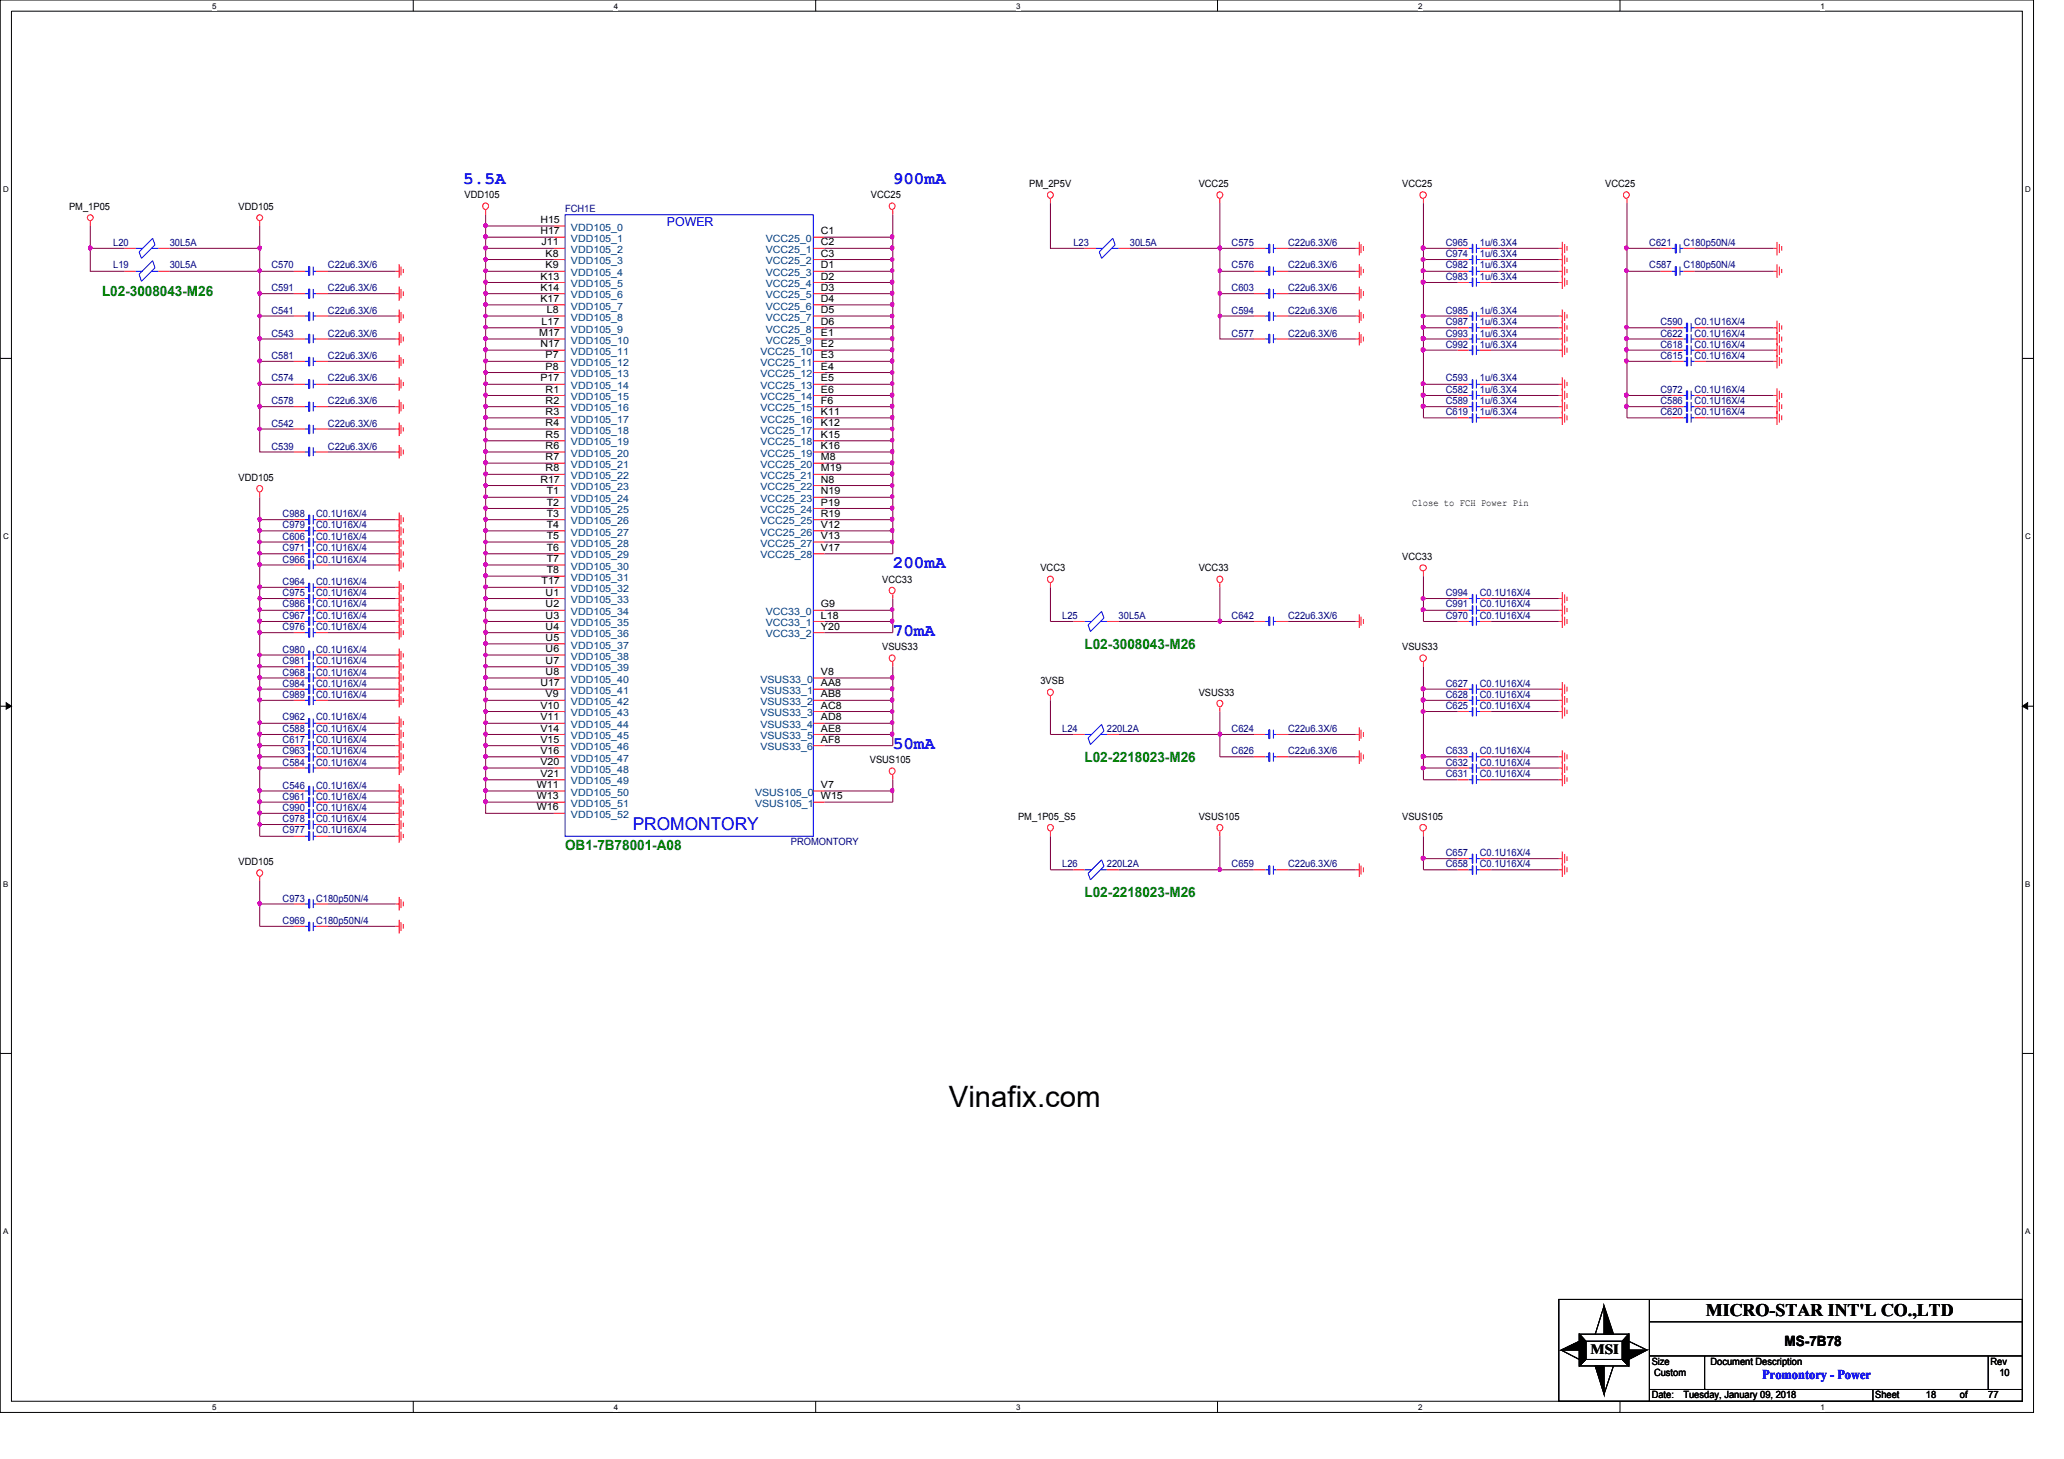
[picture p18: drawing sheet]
<svg xmlns="http://www.w3.org/2000/svg" width="297mm" height="210mm" viewBox="0 0 297 210" stroke-linecap="round" stroke-linejoin="round" font-family="sans-serif">
<defs><g id="words">
<text font-size="4.2" x="136.5" y="159.2">Vinafix.com</text>
<g font-size="2.5" fill="#00f">
<text x="66.7" y="26.5">5.5A</text>
<text x="128.5" y="26.5">900mA</text>
<text x="128.5" y="81.8">200mA</text>
<text x="128.5" y="91.5">70mA</text>
<text x="128.5" y="107.8">50mA</text>
<text x="91.1" y="119.4">PROMONTORY</text>
</g>
<text font-size="2.5" x="245.5" y="189.3">MICRO-STAR INT'L CO.,LTD</text>
<g font-size="2" fill="#008000">
<text x="14.7" y="42.6">L02-3008043-M26</text>
<text x="156.1" y="93.3">L02-3008043-M26</text>
<text x="156.1" y="109.6">L02-2218023-M26</text>
<text x="81.3" y="122.3">OB1-7B78001-A08</text>
<text x="156.1" y="129">L02-2218023-M26</text>
</g>
<g font-size="2">
<text x="228.9" y="194.7">MSI</text>
<text x="256.8" y="193.7">MS-7B78</text>
</g>
<text font-size="1.9" fill="#00f" x="253.6" y="198.4">Promontory - Power</text>
<text font-size="1.8" fill="#00f" x="96" y="32.5">POWER</text>
<g font-size="1.4">
<text x="66.8" y="28.5">VDD105</text>
<text x="125.3" y="28.5">VCC25</text>
<text x="148.1" y="26.9">PM_2P5V</text>
<text x="172.5" y="26.9">VCC25</text>
<text x="201.8" y="26.9">VCC25</text>
<text x="231" y="26.9">VCC25</text>
<text x="9.9" y="30.2">PM_1P05</text>
<text x="34.3" y="30.2">VDD105</text>
<text x="77.8" y="32.1">H15</text>
<text x="77.8" y="33.7">H17</text>
<text x="77.9" y="35.3">J11</text>
<text x="118.1" y="33.7">C1</text>
<text x="118.1" y="35.3">C2</text>
<text x="77.8" y="40.2">K13</text>
<text x="77.8" y="41.8">K14</text>
<text x="78.5" y="36.9">K8</text>
<text x="78.5" y="38.6">K9</text>
<text x="118.1" y="36.9">C3</text>
<text x="118.1" y="38.6">D1</text>
<text x="118.1" y="40.2">D2</text>
<text x="118.1" y="41.8">D3</text>
<text x="77.8" y="43.4">K17</text>
<text x="77.9" y="46.7">L17</text>
<text x="78.7" y="45">L8</text>
<text x="118.1" y="43.4">D4</text>
<text x="118.1" y="45">D5</text>
<text x="118.1" y="46.7">D6</text>
<text x="77.6" y="48.3">M17</text>
<text x="77.8" y="50">N17</text>
<text x="78.5" y="51.6">P7</text>
<text x="78.5" y="53.2">P8</text>
<text x="118.1" y="48.3">E1</text>
<text x="118.1" y="50">E2</text>
<text x="118.1" y="51.6">E3</text>
<text x="118.1" y="53.2">E4</text>
<text x="77.8" y="54.9">P17</text>
<text x="78.5" y="56.5">R1</text>
<text x="78.5" y="58.1">R2</text>
<text x="78.5" y="59.7">R3</text>
<text x="118.1" y="54.9">E5</text>
<text x="118.1" y="56.5">E6</text>
<text x="118.1" y="58.1">F6</text>
<text x="118.1" y="59.7">K11</text>
<text x="78.5" y="61.3">R4</text>
<text x="78.5" y="63">R5</text>
<text x="78.5" y="64.6">R6</text>
<text x="118.1" y="61.3">K12</text>
<text x="118.1" y="63">K15</text>
<text x="118.1" y="64.6">K16</text>
<text x="34.3" y="69.2">VDD105</text>
<text x="77.8" y="69.4">R17</text>
<text x="78.5" y="66.2">R7</text>
<text x="78.5" y="67.8">R8</text>
<text x="78.7" y="71.1">T1</text>
<text x="118.1" y="66.2">M8</text>
<text x="118.1" y="67.8">M19</text>
<text x="118.1" y="69.4">N8</text>
<text x="118.1" y="71.1">N19</text>
<text x="78.7" y="72.7">T2</text>
<text x="78.7" y="74.3">T3</text>
<text x="78.7" y="75.9">T4</text>
<text x="78.7" y="77.6">T5</text>
<text x="118.1" y="72.7">P19</text>
<text x="118.1" y="74.3">R19</text>
<text x="118.1" y="75.9">V12</text>
<text x="118.1" y="77.6">V13</text>
<text x="203.2" y="72.8">Close to FCH Power Pin</text>
<text x="78.7" y="79.2">T6</text>
<text x="78.7" y="80.9">T7</text>
<text x="78.7" y="82.5">T8</text>
<text x="118.1" y="79.2">V17</text>
<text x="127" y="83.8">VCC33</text>
<text x="149.7" y="82.2">VCC3</text>
<text x="172.5" y="82.2">VCC33</text>
<text x="201.8" y="80.6">VCC33</text>
<text x="77.9" y="84.1">T17</text>
<text x="78.5" y="85.7">U1</text>
<text x="78.5" y="87.4">U2</text>
<text x="78.5" y="89">U3</text>
<text x="118.1" y="87.4">G9</text>
<text x="118.1" y="89">L18</text>
<text x="78.5" y="90.6">U4</text>
<text x="78.5" y="92.2">U5</text>
<text x="78.5" y="93.8">U6</text>
<text x="78.5" y="95.5">U7</text>
<text x="118.1" y="90.6">Y20</text>
<text x="127" y="93.6">VSUS33</text>
<text x="201.8" y="93.6">VSUS33</text>
<text x="77.8" y="98.7">U17</text>
<text x="77.8" y="101.9">V10</text>
<text x="78.5" y="97.1">U8</text>
<text x="78.5" y="100.3">V9</text>
<text x="118.1" y="97.1">V8</text>
<text x="118.1" y="98.7">AA8</text>
<text x="118.1" y="100.3">AB8</text>
<text x="118.1" y="101.9">AC8</text>
<text x="149.7" y="98.5">3VSB</text>
<text x="172.5" y="100.1">VSUS33</text>
<text x="77.8" y="103.6">V11</text>
<text x="77.8" y="105.2">V14</text>
<text x="77.8" y="106.8">V15</text>
<text x="118.1" y="103.6">AD8</text>
<text x="118.1" y="105.2">AE8</text>
<text x="118.1" y="106.8">AF8</text>
<text x="77.3" y="113.4">W11</text>
<text x="77.8" y="108.5">V16</text>
<text x="77.8" y="110.1">V20</text>
<text x="77.8" y="111.8">V21</text>
<text x="118.1" y="113.4">V7</text>
<text x="125.2" y="109.8">VSUS105</text>
<text x="77.3" y="115">W13</text>
<text x="77.3" y="116.6">W16</text>
<text x="118.1" y="115">W15</text>
<text x="146.5" y="117.9">PM_1P05_S5</text>
<text x="172.5" y="117.9">VSUS105</text>
<text x="201.8" y="117.9">VSUS105</text>
<text x="34.3" y="124.5">VDD105</text>
<text x="237.7" y="196.3">Size</text>
<text x="238" y="198">Custom</text>
<text x="246.2" y="196.3">Document Description</text>
<text x="286.5" y="196.3">Rev</text>
<text x="287.7" y="198">10</text>
<text x="237.7" y="201.2">Date:</text>
<text x="242.3" y="201.2">Tuesday, January 09, 2018</text>
<text x="269.9" y="201.2">Sheet</text>
<text x="277.2" y="201.2">18</text>
<text x="282.1" y="201.2">of</text>
<text x="286.1" y="201.2">77</text>
</g>
<g font-size="1.4" fill="#000080">
<text x="16.3" y="35.4">L20</text>
<text x="24.4" y="35.4">30L5A</text>
<text x="81.3" y="30.5">FCH1E</text>
<text x="154.5" y="35.4">L23</text>
<text x="162.6" y="35.4">30L5A</text>
<text x="177.2" y="35.4">C575</text>
<text x="185.4" y="35.4">C22u6.3X/6</text>
<text x="208.1" y="35.4">C965</text>
<text x="213" y="35.4">1u/6.3X4</text>
<text x="237.4" y="35.4">C621</text>
<text x="242.3" y="35.4">C180p50N/4</text>
<text x="16.3" y="38.6">L19</text>
<text x="24.4" y="38.6">30L5A</text>
<text x="39.1" y="41.9">C591</text>
<text x="39.1" y="38.6">C570</text>
<text x="47.2" y="41.9">C22u6.3X/6</text>
<text x="47.2" y="38.6">C22u6.3X/6</text>
<text x="177.2" y="38.6">C576</text>
<text x="177.2" y="41.9">C603</text>
<text x="185.4" y="38.6">C22u6.3X/6</text>
<text x="185.4" y="41.9">C22u6.3X/6</text>
<text x="208.1" y="38.6">C982</text>
<text x="208.1" y="40.3">C983</text>
<text x="208.1" y="37">C974</text>
<text x="213" y="38.6">1u/6.3X4</text>
<text x="213" y="40.3">1u/6.3X4</text>
<text x="213" y="37">1u/6.3X4</text>
<text x="237.4" y="38.6">C587</text>
<text x="242.3" y="38.6">C180p50N/4</text>
<text x="39.1" y="45.1">C541</text>
<text x="47.2" y="45.1">C22u6.3X/6</text>
<text x="177.2" y="45.1">C594</text>
<text x="185.4" y="45.1">C22u6.3X/6</text>
<text x="208.1" y="46.7">C987</text>
<text x="208.1" y="45.1">C985</text>
<text x="213" y="46.7">1u/6.3X4</text>
<text x="213" y="45.1">1u/6.3X4</text>
<text x="239" y="46.7">C590</text>
<text x="243.9" y="46.7">C0.1U16X/4</text>
<text x="39.1" y="48.4">C543</text>
<text x="39.1" y="51.6">C581</text>
<text x="47.2" y="48.4">C22u6.3X/6</text>
<text x="47.2" y="51.6">C22u6.3X/6</text>
<text x="177.2" y="48.4">C577</text>
<text x="185.4" y="48.4">C22u6.3X/6</text>
<text x="208.1" y="50">C992</text>
<text x="208.1" y="48.4">C993</text>
<text x="213" y="50">1u/6.3X4</text>
<text x="213" y="48.4">1u/6.3X4</text>
<text x="239" y="51.6">C615</text>
<text x="239" y="50">C618</text>
<text x="239" y="48.4">C622</text>
<text x="243.9" y="51.6">C0.1U16X/4</text>
<text x="243.9" y="50">C0.1U16X/4</text>
<text x="243.9" y="48.4">C0.1U16X/4</text>
<text x="39.1" y="54.9">C574</text>
<text x="39.1" y="58.2">C578</text>
<text x="47.2" y="54.9">C22u6.3X/6</text>
<text x="47.2" y="58.2">C22u6.3X/6</text>
<text x="208.1" y="59.8">C619</text>
<text x="208.1" y="56.6">C582</text>
<text x="208.1" y="58.2">C589</text>
<text x="208.1" y="54.9">C593</text>
<text x="213" y="59.8">1u/6.3X4</text>
<text x="213" y="56.6">1u/6.3X4</text>
<text x="213" y="58.2">1u/6.3X4</text>
<text x="213" y="54.9">1u/6.3X4</text>
<text x="239" y="56.6">C972</text>
<text x="239" y="58.2">C586</text>
<text x="239" y="59.8">C620</text>
<text x="243.9" y="56.6">C0.1U16X/4</text>
<text x="243.9" y="58.2">C0.1U16X/4</text>
<text x="243.9" y="59.8">C0.1U16X/4</text>
<text x="39.1" y="64.7">C539</text>
<text x="39.1" y="61.4">C542</text>
<text x="47.2" y="64.7">C22u6.3X/6</text>
<text x="47.2" y="61.4">C22u6.3X/6</text>
<text x="40.7" y="76">C979</text>
<text x="40.7" y="77.6">C606</text>
<text x="40.7" y="74.4">C988</text>
<text x="45.5" y="76">C0.1U16X/4</text>
<text x="45.5" y="77.6">C0.1U16X/4</text>
<text x="45.5" y="74.4">C0.1U16X/4</text>
<text x="40.7" y="79.2">C971</text>
<text x="40.7" y="80.9">C966</text>
<text x="45.5" y="79.2">C0.1U16X/4</text>
<text x="45.5" y="80.9">C0.1U16X/4</text>
<text x="40.7" y="89.1">C967</text>
<text x="40.7" y="84.2">C964</text>
<text x="40.7" y="85.8">C975</text>
<text x="40.7" y="87.4">C986</text>
<text x="45.5" y="89.1">C0.1U16X/4</text>
<text x="45.5" y="84.2">C0.1U16X/4</text>
<text x="45.5" y="85.8">C0.1U16X/4</text>
<text x="45.5" y="87.4">C0.1U16X/4</text>
<text x="152.9" y="89.1">L25</text>
<text x="161" y="89.1">30L5A</text>
<text x="177.2" y="89.1">C642</text>
<text x="185.4" y="89.1">C22u6.3X/6</text>
<text x="208.1" y="89.1">C970</text>
<text x="208.1" y="85.8">C994</text>
<text x="208.1" y="87.4">C991</text>
<text x="213" y="89.1">C0.1U16X/4</text>
<text x="213" y="85.8">C0.1U16X/4</text>
<text x="213" y="87.4">C0.1U16X/4</text>
<text x="40.7" y="93.9">C980</text>
<text x="40.7" y="95.5">C981</text>
<text x="40.7" y="90.7">C976</text>
<text x="45.5" y="93.9">C0.1U16X/4</text>
<text x="45.5" y="95.5">C0.1U16X/4</text>
<text x="45.5" y="90.7">C0.1U16X/4</text>
<text x="40.7" y="98.8">C984</text>
<text x="40.7" y="100.4">C989</text>
<text x="40.7" y="97.2">C968</text>
<text x="45.5" y="98.8">C0.1U16X/4</text>
<text x="45.5" y="100.4">C0.1U16X/4</text>
<text x="45.5" y="97.2">C0.1U16X/4</text>
<text x="208.1" y="98.8">C627</text>
<text x="208.1" y="100.4">C628</text>
<text x="213" y="98.8">C0.1U16X/4</text>
<text x="213" y="100.4">C0.1U16X/4</text>
<text x="40.7" y="106.9">C617</text>
<text x="40.7" y="103.6">C962</text>
<text x="40.7" y="105.3">C588</text>
<text x="45.5" y="106.9">C0.1U16X/4</text>
<text x="45.5" y="103.6">C0.1U16X/4</text>
<text x="45.5" y="105.3">C0.1U16X/4</text>
<text x="152.9" y="105.3">L24</text>
<text x="159.3" y="105.3">220L2A</text>
<text x="177.2" y="105.3">C624</text>
<text x="185.4" y="105.3">C22u6.3X/6</text>
<text x="208.1" y="102">C625</text>
<text x="213" y="102">C0.1U16X/4</text>
<text x="40.7" y="108.5">C963</text>
<text x="40.7" y="113.5">C546</text>
<text x="40.7" y="110.2">C584</text>
<text x="45.5" y="108.5">C0.1U16X/4</text>
<text x="45.5" y="113.5">C0.1U16X/4</text>
<text x="45.5" y="110.2">C0.1U16X/4</text>
<text x="177.2" y="108.5">C626</text>
<text x="185.4" y="108.5">C22u6.3X/6</text>
<text x="208.1" y="111.8">C631</text>
<text x="208.1" y="110.2">C632</text>
<text x="208.1" y="108.5">C633</text>
<text x="213" y="111.8">C0.1U16X/4</text>
<text x="213" y="110.2">C0.1U16X/4</text>
<text x="213" y="108.5">C0.1U16X/4</text>
<text x="40.7" y="116.7">C990</text>
<text x="40.7" y="118.3">C978</text>
<text x="40.7" y="115.1">C961</text>
<text x="40.7" y="119.9">C977</text>
<text x="45.5" y="116.7">C0.1U16X/4</text>
<text x="45.5" y="118.3">C0.1U16X/4</text>
<text x="45.5" y="115.1">C0.1U16X/4</text>
<text x="45.5" y="119.9">C0.1U16X/4</text>
<text x="113.8" y="121.6">PROMONTORY</text>
<text x="152.9" y="124.8">L26</text>
<text x="159.3" y="124.8">220L2A</text>
<text x="177.2" y="124.8">C659</text>
<text x="185.4" y="124.8">C22u6.3X/6</text>
<text x="208.1" y="123.2">C657</text>
<text x="208.1" y="124.8">C658</text>
<text x="213" y="123.2">C0.1U16X/4</text>
<text x="213" y="124.8">C0.1U16X/4</text>
<text x="40.7" y="129.7">C973</text>
<text x="45.5" y="129.7">C180p50N/4</text>
<text x="40.7" y="132.9">C969</text>
<text x="45.5" y="132.9">C180p50N/4</text>
</g>
<g font-size="1.4" fill="#004080">
<text x="82.2" y="33.2">VDD105_0</text>
<text x="82.2" y="34.8">VDD105_1</text>
<text x="110.2" y="34.8">VCC25_0</text>
<text x="82.2" y="36.4">VDD105_2</text>
<text x="82.2" y="38">VDD105_3</text>
<text x="82.2" y="39.7">VDD105_4</text>
<text x="82.2" y="41.3">VDD105_5</text>
<text x="110.2" y="36.4">VCC25_1</text>
<text x="110.2" y="38">VCC25_2</text>
<text x="110.2" y="39.7">VCC25_3</text>
<text x="110.2" y="41.3">VCC25_4</text>
<text x="82.2" y="42.9">VDD105_6</text>
<text x="82.2" y="44.5">VDD105_7</text>
<text x="82.2" y="46.1">VDD105_8</text>
<text x="82.2" y="47.8">VDD105_9</text>
<text x="110.2" y="42.9">VCC25_5</text>
<text x="110.2" y="44.5">VCC25_6</text>
<text x="110.2" y="46.1">VCC25_7</text>
<text x="110.2" y="47.8">VCC25_8</text>
<text x="82.2" y="49.4">VDD105_10</text>
<text x="82.2" y="51.1">VDD105_11</text>
<text x="82.2" y="52.7">VDD105_12</text>
<text x="109.4" y="51.1">VCC25_10</text>
<text x="109.4" y="52.7">VCC25_11</text>
<text x="110.2" y="49.4">VCC25_9</text>
<text x="82.2" y="54.3">VDD105_13</text>
<text x="82.2" y="56">VDD105_14</text>
<text x="82.2" y="57.6">VDD105_15</text>
<text x="82.2" y="59.2">VDD105_16</text>
<text x="109.4" y="54.3">VCC25_12</text>
<text x="109.4" y="56">VCC25_13</text>
<text x="109.4" y="57.6">VCC25_14</text>
<text x="109.4" y="59.2">VCC25_15</text>
<text x="82.2" y="60.8">VDD105_17</text>
<text x="82.2" y="62.4">VDD105_18</text>
<text x="82.2" y="64.1">VDD105_19</text>
<text x="82.2" y="65.7">VDD105_20</text>
<text x="109.4" y="60.8">VCC25_16</text>
<text x="109.4" y="62.4">VCC25_17</text>
<text x="109.4" y="64.1">VCC25_18</text>
<text x="109.4" y="65.7">VCC25_19</text>
<text x="82.2" y="67.3">VDD105_21</text>
<text x="82.2" y="68.9">VDD105_22</text>
<text x="82.2" y="70.5">VDD105_23</text>
<text x="109.4" y="67.3">VCC25_20</text>
<text x="109.4" y="68.9">VCC25_21</text>
<text x="109.4" y="70.5">VCC25_22</text>
<text x="82.2" y="72.2">VDD105_24</text>
<text x="82.2" y="73.8">VDD105_25</text>
<text x="82.2" y="75.4">VDD105_26</text>
<text x="82.2" y="77">VDD105_27</text>
<text x="109.4" y="72.2">VCC25_23</text>
<text x="109.4" y="73.8">VCC25_24</text>
<text x="109.4" y="75.4">VCC25_25</text>
<text x="109.4" y="77">VCC25_26</text>
<text x="82.2" y="78.7">VDD105_28</text>
<text x="82.2" y="80.3">VDD105_29</text>
<text x="82.2" y="82">VDD105_30</text>
<text x="82.2" y="83.6">VDD105_31</text>
<text x="109.4" y="78.7">VCC25_27</text>
<text x="109.4" y="80.3">VCC25_28</text>
<text x="82.2" y="85.2">VDD105_32</text>
<text x="82.2" y="86.8">VDD105_33</text>
<text x="82.2" y="88.5">VDD105_34</text>
<text x="110.2" y="88.5">VCC33_0</text>
<text x="82.2" y="90.1">VDD105_35</text>
<text x="82.2" y="91.7">VDD105_36</text>
<text x="82.2" y="93.3">VDD105_37</text>
<text x="82.2" y="94.9">VDD105_38</text>
<text x="110.2" y="90.1">VCC33_1</text>
<text x="110.2" y="91.7">VCC33_2</text>
<text x="82.2" y="96.6">VDD105_39</text>
<text x="82.2" y="98.2">VDD105_40</text>
<text x="82.2" y="99.8">VDD105_41</text>
<text x="82.2" y="101.4">VDD105_42</text>
<text x="109.4" y="98.2">VSUS33_0</text>
<text x="109.4" y="99.8">VSUS33_1</text>
<text x="109.4" y="101.4">VSUS33_2</text>
<text x="82.2" y="103">VDD105_43</text>
<text x="82.2" y="104.7">VDD105_44</text>
<text x="82.2" y="106.3">VDD105_45</text>
<text x="82.2" y="107.9">VDD105_46</text>
<text x="109.4" y="103">VSUS33_3</text>
<text x="109.4" y="104.7">VSUS33_4</text>
<text x="109.4" y="106.3">VSUS33_5</text>
<text x="109.4" y="107.9">VSUS33_6</text>
<text x="82.2" y="109.6">VDD105_47</text>
<text x="82.2" y="111.2">VDD105_48</text>
<text x="82.2" y="112.9">VDD105_49</text>
<text x="82.2" y="114.5">VDD105_50</text>
<text x="82.2" y="116.1">VDD105_51</text>
<text x="82.2" y="117.7">VDD105_52</text>
<text x="108.7" y="114.5">VSUS105_0</text>
<text x="108.7" y="116.1">VSUS105_1</text>
</g>
<g font-size="1.1">
<text x="30.5" y="1.3">5</text>
<text x="88.3" y="1.3">4</text>
<text x="146.3" y="1.3">3</text>
<text x="204.1" y="1.3">2</text>
<text x="262" y="1.3">1</text>
<text x=".5" y="27.6">D</text>
<text x="291.5" y="27.6">D</text>
<text x=".5" y="77.6">C</text>
<text x="291.5" y="77.6">C</text>
<text x=".5" y="127.6">B</text>
<text x="291.5" y="127.6">B</text>
<text x=".5" y="177.5">A</text>
<text x="291.5" y="177.5">A</text>
<text x="30.5" y="202.9">5</text>
<text x="88.3" y="202.9">4</text>
<text x="146.3" y="202.9">3</text>
<text x="204.1" y="202.9">2</text>
<text x="262" y="202.9">1</text>
</g>
</g></defs>
<path d="M0 0h292.7v203.2h-292.7zM1.6 1.6h289.4v200h-289.4z" fill="none" stroke="#000" stroke-width=".14"/>
<g fill="#fff">
<path d="M30.5 .3h.6v1.2h-.6z"/>
<path d="M30.5 201.8h.6v1.3h-.6z"/>
</g>
<path d="M59.5 0v1.6M59.5 201.6v1.6" fill="none" stroke="#000" stroke-width=".14"/>
<g fill="#fff">
<path d="M88.3 .3h.6v1.2h-.6z"/>
<path d="M88.3 201.8h.6v1.3h-.6z"/>
</g>
<path d="M117.4 0v1.6M117.4 201.6v1.6" fill="none" stroke="#000" stroke-width=".14"/>
<g fill="#fff">
<path d="M146.3 .3h.6v1.2h-.6z"/>
<path d="M146.3 201.8h.6v1.3h-.6z"/>
</g>
<path d="M175.2 0v1.6M175.2 201.6v1.6" fill="none" stroke="#000" stroke-width=".14"/>
<g fill="#fff">
<path d="M204.1 .3h.6v1.2h-.6z"/>
<path d="M204.1 201.8h.6v1.3h-.6z"/>
</g>
<path d="M233.1 0v1.6M233.1 201.6v1.6" fill="none" stroke="#000" stroke-width=".14"/>
<g fill="#fff">
<path d="M262 .3h.6v1.2h-.6z"/>
<path d="M262 201.8h.6v1.3h-.6z"/>
<path d="M.5 26.6h.7v1.3h-.7z"/>
<path d="M291.5 26.6h.7v1.3h-.7z"/>
<path d="M.5 76.5h.7v1.3h-.7z"/>
<path d="M291.5 76.5h.7v1.3h-.7z"/>
</g>
<path d="M0 51.6h1.6M291 51.6h1.7" fill="none" stroke="#000" stroke-width=".14"/>
<g fill="#fff">
<path d="M.5 126.6h.6v1.2h-.6z"/>
<path d="M291.5 126.6h.6v1.2h-.6z"/>
</g>
<path d="M0 101.6h1.6M.9 101.1l.7 .5-.7 .4zM291 101.6h1.7M291 101.6l.8-.5v.9z" fill="none" stroke="#000" stroke-width=".14"/>
<path d="M.9 101.1l.7 .5-.7 .4zM291 101.6l.8-.5v.9z" fill="#000"/>
<g fill="#fff">
<path d="M.5 176.5h.6v1.3h-.6z"/>
<path d="M291.5 176.5h.6v1.3h-.6z"/>
</g>
<g fill="none" stroke="#000" stroke-width=".14">
<path d="M0 151.6h1.6M291 151.6h1.7M224.3 186.9h66.7v14.7h-66.7zM224.7 194.2l2.6 1.4M224.7 194.2l2.6-1.2v1.2zM227.3 191.9l.9 1.1v2.6l-.9 .9zM227.3 191.9h7.1v4.6h-7.1zM227.3 191.9l.9 1.1M228.2 193h5.3v2.6h-5.3zM228.2 195.6l-.9 .9M229.6 196.5h1.2v4.1zM230.8 187.9l1.4 4h-1.4z"/>
<path d="M230.8 187.9l-1.2 4M232.2 196.5l-1.4 4.1M233.5 195.6l.9 .9M234.4 194.2h2.6l-2.6 1.4zM234.4 193l2.6 1.2M234.4 191.9v4.6l-.9-.9v-2.6zM234.4 191.9l-.9 1.1M237.4 199.9h53.6M237.4 195.1h53.6M237.4 190.2h53.6M237.4 186.9v14.7M245.3 195.1v4.8"/>
<path d="M269.5 199.9v1.7M286.1 195.1v4.8"/>
</g>
<g fill="none" stroke="#f00" stroke-width=".14">
<path d="M13 31.8v.7M17.9 35.7h1.6M17.9 39h1.6M22.8 35.7h1.6M22.8 39h1.6M37.4 31.8v.7M42.3 39h1.6M45.5 39h1.7M56.9 39h.5M57.4 38v2M57.7 38.4v1.2M58 38.7v.6"/>
<path d="M69.9 30.2v.7M79.7 32.5h1.6M79.7 34.1h1.6M79.7 35.7h1.6M79.7 37.3h1.6M79.7 39h1.6M117.1 34.1h1.6M117.1 35.7h1.6M117.1 37.3h1.6M117.1 39h1.6M128.5 30.2v.7M151.2 28.6v.6"/>
<path d="M156.1 35.7h1.6M161 35.7h1.6M175.6 28.6v.6M180.5 39h1.6M180.5 35.7h1.6M183.7 39h1.7M183.7 35.7h1.7M195.1 39h.5M195.1 35.7h.5M195.6 38v2M195.6 34.8v1.9M195.9 38.4v1.2"/>
<path d="M195.9 35.1v1.3M196.2 38.7v.6M196.2 35.4v.7M204.9 28.6v.6M209.8 39h1.6M209.8 35.7h1.6M209.8 37.3h1.6M213 39h1.6M213 35.7h1.6M213 37.3h1.6M224.3 37.3h.5M224.3 39h.5"/>
<path d="M224.3 35.7h.5M224.8 39.6v2M224.8 36.4v2M224.8 38v2M224.8 34.8v1.9M225.2 40v1.2M225.2 36.7v1.3M225.2 38.4v1.2M225.2 35.1v1.3M225.5 37.1v.6M225.5 38.7v.6M225.5 35.4v.7"/>
<path d="M234.1 28.6v.6M239 39h1.6M239 35.7h1.6M242.3 39h1.6M242.3 35.7h1.6M255.2 35.7h.5M255.2 39h.5M255.7 34.8v1.9M255.7 38v2M256.1 35.1v1.3M256.1 38.4v1.2M256.4 35.4v.7"/>
<path d="M256.4 38.7v.6M42.3 42.2h1.6M42.3 48.8h1.6M42.3 55.3h1.6M42.3 45.5h1.6M42.3 52h1.6M42.3 58.5h1.6M45.5 42.2h1.7M45.5 48.8h1.7M45.5 55.3h1.7M45.5 45.5h1.7M45.5 52h1.7"/>
<path d="M45.5 58.5h1.7M56.9 42.2h.5M56.9 55.3h.5M56.9 45.5h.5M56.9 58.5h.5M56.9 48.8h.5M56.9 52h.5M57.4 41.2v2.1M57.4 54.3v1.9M57.4 44.5v2M57.4 57.5v2M57.4 47.8v1.9"/>
<path d="M57.4 51.1v1.9M57.7 41.6v1.3M57.7 54.6v1.3M57.7 44.9v1.2M57.7 57.8v1.4M57.7 48.1v1.3M57.7 51.4v1.3M58 41.9v.7M58 55v.5M58 45.2v.6M58 58.2v.6M58 48.4v.7"/>
<path d="M58 51.6v.7M79.7 40.6h1.6M79.7 42.2h1.6M79.7 43.9h1.6M79.7 45.5h1.6M79.7 47.2h1.6M79.7 48.8h1.6M79.7 50.4h1.6M79.7 52h1.6M79.7 53.6h1.6M79.7 55.3h1.6M79.7 56.9h1.6"/>
<path d="M79.7 58.5h1.6M117.1 40.6h1.6M117.1 42.2h1.6M117.1 43.9h1.6M117.1 45.5h1.6M117.1 47.2h1.6M117.1 48.8h1.6M117.1 50.4h1.6M117.1 52h1.6M117.1 53.6h1.6M117.1 55.3h1.6M117.1 56.9h1.6"/>
<path d="M117.1 58.5h1.6M180.5 42.2h1.6M180.5 45.5h1.6M180.5 48.8h1.6M183.7 42.2h1.7M183.7 45.5h1.7M183.7 48.8h1.7M195.1 42.2h.5M195.1 45.5h.5M195.1 48.8h.5M195.6 41.2v2.1M195.6 44.5v2"/>
<path d="M195.6 47.8v1.9M195.9 41.6v1.3M195.9 44.9v1.2M195.9 48.1v1.3M196.2 41.9v.7M196.2 45.2v.6M196.2 48.4v.7M209.8 50.4h1.6M209.8 47.2h1.6M209.8 45.5h1.6M209.8 40.6h1.6M209.8 56.9h1.6"/>
<path d="M209.8 58.5h1.6M209.8 48.8h1.6M209.8 55.3h1.6M213 50.4h1.6M213 47.2h1.6M213 45.5h1.6M213 40.6h1.6M213 56.9h1.6M213 58.5h1.6M213 48.8h1.6M213 55.3h1.6M224.3 45.5h.5"/>
<path d="M224.3 48.8h.5M224.3 50.4h.5M224.3 47.2h.5M224.3 40.6h.5M224.3 56.9h.5M224.3 58.5h.5M224.3 55.3h.5M224.8 44.5v2M224.8 47.8v1.9M224.8 49.4v2M224.8 46.1v2M224.8 55.9v1.9"/>
<path d="M224.8 57.5v2M224.8 54.3v1.9M224.8 59.2v1.9M225.2 44.9v1.2M225.2 48.1v1.3M225.2 49.7v1.4M225.2 46.5v1.3M225.2 56.2v1.3M225.2 57.8v1.4M225.2 54.6v1.3M225.2 59.5v1.3M225.5 45.2v.6"/>
<path d="M225.5 48.4v.7M225.5 50v.7M225.5 46.8v.6M225.5 40.3v.7M225.5 56.6v.6M225.5 58.2v.6M225.5 55v.5M225.5 59.8v.7M240.6 52h1.7M240.6 56.9h1.7M240.6 58.5h1.7M240.6 50.4h1.7"/>
<path d="M240.6 47.2h1.7M240.6 48.8h1.7M243.9 52h1.6M243.9 56.9h1.6M243.9 58.5h1.6M243.9 50.4h1.6M243.9 47.2h1.6M243.9 48.8h1.6M255.2 50.4h.5M255.2 52h.5M255.2 56.9h.5M255.2 47.2h.5"/>
<path d="M255.2 48.8h.5M255.2 58.5h.5M255.7 49.4v2M255.7 51.1v1.9M255.7 55.9v1.9M255.7 46.1v2M255.7 47.8v1.9M255.7 57.5v2M255.7 59.2v1.9M256.1 49.7v1.4M256.1 51.4v1.3M256.1 56.2v1.3"/>
<path d="M256.1 46.5v1.3M256.1 48.1v1.3M256.1 57.8v1.4M256.1 59.5v1.3M256.4 50v.7M256.4 51.6v.7M256.4 56.6v.6M256.4 46.8v.6M256.4 48.4v.7M256.4 58.2v.6M256.4 59.8v.7M37.4 70.9v.6"/>
<path d="M42.3 65h1.6M42.3 61.7h1.6M42.3 79.7h1.6M42.3 76.4h1.6M42.3 78h1.6M42.3 74.8h1.6M45.5 65h1.7M45.5 61.7h1.7M45.5 79.7h1.7M45.5 76.4h1.7M45.5 78h1.7M45.5 74.8h1.7"/>
<path d="M56.9 65h.5M56.9 61.7h.5M56.9 78h.5M56.9 74.8h.5M56.9 79.7h.5M56.9 76.4h.5M57.4 64v2M57.4 60.8v1.9M57.4 77v2M57.4 73.7v2.1M57.4 78.7v1.9M57.4 75.4v2"/>
<path d="M57.7 64.3v1.3M57.7 61.1v1.3M57.7 77.4v1.3M57.7 74.1v1.3M57.7 79v1.3M57.7 75.8v1.2M58 64.7v.7M58 61.5v.6M58 77.7v.6M58 74.4v.7M58 79.3v.6M58 76v.7"/>
<path d="M79.7 60.1h1.6M79.7 61.7h1.6M79.7 63.4h1.6M79.7 65h1.6M79.7 66.6h1.6M79.7 68.2h1.6M79.7 69.9h1.6M79.7 71.5h1.6M79.7 73.2h1.6M79.7 74.8h1.6M79.7 76.4h1.6M79.7 78h1.6"/>
<path d="M79.7 79.7h1.6M117.1 60.1h1.6M117.1 61.7h1.6M117.1 63.4h1.6M117.1 65h1.6M117.1 66.6h1.6M117.1 68.2h1.6M117.1 69.9h1.6M117.1 71.5h1.6M117.1 73.2h1.6M117.1 74.8h1.6M117.1 76.4h1.6"/>
<path d="M117.1 78h1.6M117.1 79.7h1.6M209.8 60.1h1.6M213 60.1h1.6M224.3 60.1h.5M240.6 60.1h1.7M243.9 60.1h1.6M255.2 60.1h.5M42.3 99.1h1.6M42.3 89.4h1.6M42.3 84.5h1.6M42.3 94.2h1.6"/>
<path d="M42.3 95.9h1.6M42.3 86.1h1.6M42.3 91h1.6M42.3 81.3h1.6M42.3 97.5h1.6M42.3 87.8h1.6M45.5 99.1h1.7M45.5 89.4h1.7M45.5 84.5h1.7M45.5 94.2h1.7M45.5 95.9h1.7M45.5 86.1h1.7"/>
<path d="M45.5 91h1.7M45.5 81.3h1.7M45.5 97.5h1.7M45.5 87.8h1.7M56.9 97.5h.5M56.9 94.2h.5M56.9 99.1h.5M56.9 95.9h.5M56.9 81.3h.5M56.9 87.8h.5M56.9 84.5h.5M56.9 89.4h.5"/>
<path d="M56.9 86.1h.5M56.9 91h.5M57.4 96.5v2M57.4 93.3v2M57.4 98.1v2.1M57.4 94.9v2M57.4 99.8v2M57.4 80.3v1.9M57.4 86.8v1.9M57.4 83.6v1.9M57.4 88.4v1.9M57.4 85.2v1.9"/>
<path d="M57.4 90v2M57.7 96.9v1.2M57.7 93.6v1.3M57.7 98.5v1.3M57.7 95.3v1.2M57.7 80.6v1.3M57.7 87.1v1.3M57.7 83.9v1.3M57.7 88.7v1.3M57.7 85.5v1.3M57.7 90.3v1.4M58 97.2v.7"/>
<path d="M58 94v.6M58 98.8v.7M58 95.6v.6M58 80.9v.7M58 87.5v.6M58 84.2v.6M58 89.1v.6M58 85.9v.5M58 90.7v.7M79.7 81.3h1.6M79.7 82.9h1.6M79.7 84.5h1.6"/>
<path d="M79.7 86.1h1.6M79.7 87.8h1.6M79.7 89.4h1.6M79.7 91h1.6M79.7 92.6h1.6M79.7 94.2h1.6M79.7 95.9h1.6M79.7 97.5h1.6M79.7 99.1h1.6M117.1 87.8h1.6M117.1 89.4h1.6M117.1 91h1.6"/>
<path d="M117.1 97.5h1.6M117.1 99.1h1.6M128.5 85.5v.6M128.5 95.3v.6M151.2 83.9v.6M154.5 89.4h1.6M159.3 89.4h1.7M175.6 83.9v.6M180.5 89.4h1.6M183.7 89.4h1.7M195.1 89.4h.5M195.6 88.4v1.9"/>
<path d="M195.9 88.7v1.3M196.2 89.1v.6M204.9 82.2v.7M204.9 95.3v.6M209.8 89.4h1.6M209.8 86.1h1.6M209.8 99.1h1.6M209.8 87.8h1.6M213 89.4h1.6M213 86.1h1.6M213 99.1h1.6M213 87.8h1.6"/>
<path d="M224.3 89.4h.5M224.3 86.1h.5M224.3 87.8h.5M224.3 99.1h.5M224.8 88.4v1.9M224.8 85.2v1.9M224.8 86.8v1.9M224.8 98.1v2.1M224.8 99.8v2M225.2 88.7v1.3M225.2 85.5v1.3M225.2 87.1v1.3"/>
<path d="M225.2 98.5v1.3M225.5 89.1v.6M225.5 85.9v.5M225.5 87.5v.6M225.5 98.8v.7M42.3 107.3h1.6M42.3 117h1.6M42.3 108.9h1.6M42.3 118.6h1.6M42.3 104.1h1.6M42.3 113.8h1.6M42.3 105.7h1.6"/>
<path d="M42.3 115.4h1.6M42.3 110.5h1.6M42.3 100.8h1.6M45.5 107.3h1.7M45.5 117h1.7M45.5 108.9h1.7M45.5 118.6h1.7M45.5 104.1h1.7M45.5 113.8h1.7M45.5 105.7h1.7M45.5 115.4h1.7M45.5 110.5h1.7"/>
<path d="M45.5 100.8h1.7M56.9 100.8h.5M56.9 107.3h.5M56.9 104.1h.5M56.9 108.9h.5M56.9 105.7h.5M56.9 110.5h.5M56.9 117h.5M56.9 113.8h.5M56.9 118.6h.5M56.9 115.4h.5M57.4 106.3v2"/>
<path d="M57.4 103v2M57.4 108v1.9M57.4 104.7v1.9M57.4 109.6v1.9M57.4 116.1v1.9M57.4 112.8v1.9M57.4 117.7v1.9M57.4 114.4v2M57.4 119.3v1.9M57.7 100.2v1.2M57.7 106.6v1.4M57.7 103.4v1.3"/>
<path d="M57.7 108.3v1.3M57.7 105v1.3M57.7 109.9v1.3M57.7 116.4v1.3M57.7 113.1v1.3M57.7 118v1.3M57.7 114.7v1.4M57.7 119.6v1.3M58 100.4v.7M58 106.9v.7M58 103.7v.6M58 108.5v.7"/>
<path d="M58 105.3v.7M58 110.2v.6M58 116.7v.7M58 113.5v.6M58 118.4v.6M58 115.1v.6M58 120v.6M79.7 100.8h1.6M79.7 102.4h1.6M79.7 104.1h1.6M79.7 105.7h1.6M79.7 107.3h1.6"/>
<path d="M79.7 108.9h1.6M79.7 110.5h1.6M79.7 112.2h1.6M79.7 113.8h1.6M79.7 115.4h1.6M79.7 117h1.6M117.1 100.8h1.6M117.1 102.4h1.6M117.1 104.1h1.6M117.1 105.7h1.6M117.1 107.3h1.6M117.1 113.8h1.6"/>
<path d="M117.1 115.4h1.6M128.5 111.5v.7M151.2 100.2v.6M151.2 119.6v.7M154.5 105.7h1.6M159.3 105.7h1.7M175.6 101.8v.6M175.6 119.6v.7M180.5 105.7h1.6M180.5 108.9h1.6M183.7 105.7h1.7M183.7 108.9h1.7"/>
<path d="M195.1 105.7h.5M195.1 108.9h.5M195.6 104.7v1.9M195.6 108v1.9M195.9 105v1.3M195.9 108.3v1.3M196.2 105.3v.7M196.2 108.5v.7M204.9 119.6v.7M209.8 112.2h1.6M209.8 110.5h1.6M209.8 102.4h1.6"/>
<path d="M209.8 108.9h1.6M209.8 100.8h1.6M213 112.2h1.6M213 110.5h1.6M213 102.4h1.6M213 108.9h1.6M213 100.8h1.6M224.3 102.4h.5M224.3 100.8h.5M224.3 112.2h.5M224.3 110.5h.5M224.3 108.9h.5"/>
<path d="M224.8 101.4v2M224.8 111.2v1.9M224.8 109.6v1.9M224.8 108v1.9M225.2 101.8v1.2M225.2 100.2v1.2M225.2 111.5v1.3M225.2 109.9v1.3M225.2 108.3v1.3M225.5 102.1v.6M225.5 100.4v.7M225.5 111.8v.6"/>
<path d="M225.5 110.2v.6M225.5 108.5v.7M37.4 126.2v.5M42.3 130.1h1.6M42.3 120.3h1.6M42.3 133.3h1.6M45.5 130.1h1.7M45.5 120.3h1.7M45.5 133.3h1.7M56.9 120.3h.5M56.9 130.1h.5M56.9 133.3h.5"/>
<path d="M57.4 129v2M57.4 132.3v2M57.7 129.4v1.2M57.7 132.7v1.2M58 129.7v.7M58 132.9v.7M154.5 125.1h1.6M159.3 125.1h1.7M180.5 125.1h1.6M183.7 125.1h1.7M195.1 125.1h.5M195.6 124.2v2"/>
<path d="M195.9 124.5v1.3M196.2 124.8v.7M209.8 123.5h1.6M209.8 125.1h1.6M213 123.5h1.6M213 125.1h1.6M224.3 123.5h.5M224.3 125.1h.5M224.8 122.5v2M224.8 124.2v2M225.2 122.9v1.3M225.2 124.5v1.3"/>
<path d="M225.5 123.2v.7M225.5 124.8v.7"/>
<circle cx="13" cy="31.3" r=".42"/>
<circle cx="37.4" cy="31.3" r=".42"/>
<circle cx="69.9" cy="29.7" r=".45"/>
<circle cx="128.4" cy="29.7" r=".45"/>
<circle cx="151.1" cy="28.1" r=".45"/>
<circle cx="175.5" cy="28.1" r=".45"/>
<circle cx="204.8" cy="28.1" r=".48"/>
<circle cx="234" cy="28.1" r=".45"/>
<circle cx="37.4" cy="70.3" r=".45"/>
<circle cx="128.4" cy="85" r=".45"/>
<circle cx="128.4" cy="94.7" r=".45"/>
<circle cx="151.1" cy="83.3" r=".45"/>
<circle cx="151.1" cy="99.6" r=".45"/>
<circle cx="175.5" cy="83.3" r=".45"/>
<circle cx="204.8" cy="94.7" r=".48"/>
<circle cx="204.8" cy="81.7" r=".45"/>
<circle cx="128.4" cy="110.9" r=".45"/>
<circle cx="151.1" cy="119.1" r=".45"/>
<circle cx="175.5" cy="119.1" r=".45"/>
<circle cx="175.5" cy="101.2" r=".45"/>
<circle cx="204.8" cy="119.1" r=".48"/>
<circle cx="37.4" cy="125.6" r=".45"/>
</g>
<g fill="#000">
<path d="M224.7 194.2l2.6-1.2v1.2zM230.8 187.9l1.4 4h-1.4zM234.4 194.2h2.6l-2.6 1.4zM229.6 196.5h1.2v4.1z"/>
<path d="M227.3 191.9l.9 1.1v2.6l-.9 .9z" fill-rule="evenodd"/>
<path d="M227.3 191.9l.9 1.1v2.6l-.9 .9z" fill-rule="evenodd"/>
<path d="M227.3 191.9l.9 1.1v2.6l-.9 .9z" fill-rule="evenodd"/>
<path d="M234.4 191.9v4.6l-.9-.9v-2.6z" fill-rule="evenodd"/>
<path d="M234.4 191.9v4.6l-.9-.9v-2.6z" fill-rule="evenodd"/>
<path d="M234.4 191.9v4.6l-.9-.9v-2.6z" fill-rule="evenodd"/>
</g>
<g fill="none" stroke="#00f" stroke-width=".14">
<path d="M19.5 35.7h1M19.5 39h1M20 36.2l2-1.9 .3 .9-1.9 2zM21.8 35.7h1M21.8 39h1M22 37.5l.3 1-1.9 2-.4-1zM22.8 35.7h.1M22.8 39h.1M43.9 39h.5M44.4 38.4h.2v1.2h-.2zM45.1 38.4v1.2M45.1 39h.4"/>
<path d="M81.3 30.9h35.8v89.4h-35.8zM157.7 35.7h1M160 35.7h1M160.1 34.3l.4 .9-2 2-.3-1zM161 35.7h.1M182.1 39h.5M182.1 35.7h.5M182.6 38.4h.2v1.2h-.2zM182.6 35.1h.2v1.3h-.2zM183.3 38.4v1.2M183.3 39h.4M183.3 35.1v1.3"/>
<path d="M183.3 35.7h.4M211.4 39h.5M211.4 35.7h.5M211.4 37.3h.5M211.9 38.4h.1v1.2h-.1zM211.9 35.1h.1v1.3h-.1zM211.9 40h.1v1.2h-.1zM211.9 36.7h.1v1.3h-.1zM212.5 38.4v1.2M212.5 39h.5M212.5 35.1v1.3M212.5 35.7h.5"/>
<path d="M212.5 40v1.2M212.5 36.7v1.3M212.5 37.3h.5M240.6 39h.5M240.6 35.7h.5M241.1 38.4h.2v1.2h-.2zM241.1 35.1h.2v1.3h-.2zM241.8 38.4v1.2M241.8 39h.5M241.8 35.1v1.3M241.8 35.7h.5M43.9 42.2h.5"/>
<path d="M43.9 48.8h.5M43.9 55.3h.5M43.9 45.5h.5M43.9 52h.5M43.9 58.5h.5M44.4 41.6h.2v1.3h-.2zM44.4 48.1h.2v1.3h-.2zM44.4 54.6h.2v1.3h-.2zM44.4 44.9h.2v1.2h-.2zM44.4 51.4h.2v1.3h-.2zM44.4 57.8h.2v1.4h-.2zM45.1 41.6v1.3"/>
<path d="M45.1 42.2h.4M45.1 48.1v1.3M45.1 48.8h.4M45.1 54.6v1.3M45.1 55.3h.4M45.1 44.9v1.2M45.1 45.5h.4M45.1 51.4v1.3M45.1 52h.4M45.1 57.8v1.4M45.1 58.5h.4M182.1 42.2h.5"/>
<path d="M182.1 45.5h.5M182.1 48.8h.5M182.6 41.6h.2v1.3h-.2zM182.6 44.9h.2v1.2h-.2zM182.6 48.1h.2v1.3h-.2zM183.3 41.6v1.3M183.3 42.2h.4M183.3 44.9v1.2M183.3 45.5h.4M183.3 48.1v1.3M183.3 48.8h.4M211.4 50.4h.5"/>
<path d="M211.4 47.2h.5M211.4 45.5h.5M211.4 40.6h.5M211.4 56.9h.5M211.4 58.5h.5M211.4 48.8h.5M211.4 55.3h.5M211.9 59.5h.1v1.3h-.1zM211.9 49.7h.1v1.4h-.1zM211.9 46.5h.1v1.3h-.1zM211.9 44.9h.1v1.2h-.1zM211.9 56.2h.1v1.3h-.1z"/>
<path d="M211.9 57.8h.1v1.4h-.1zM211.9 48.1h.1v1.3h-.1zM211.9 54.6h.1v1.3h-.1zM212.5 59.5v1.3M212.5 49.7v1.4M212.5 50.4h.5M212.5 46.5v1.3M212.5 47.2h.5M212.5 44.9v1.2M212.5 45.5h.5M212.5 40.6h.5M212.5 56.2v1.3"/>
<path d="M212.5 56.9h.5M212.5 57.8v1.4M212.5 58.5h.5M212.5 48.1v1.3M212.5 48.8h.5M212.5 54.6v1.3M212.5 55.3h.5M242.3 52h.4M242.3 56.9h.4M242.3 58.5h.4M242.3 50.4h.4M242.3 47.2h.4"/>
<path d="M242.3 48.8h.4M242.7 51.4h.2v1.3h-.2zM242.7 56.2h.2v1.3h-.2zM242.7 57.8h.2v1.4h-.2zM242.7 59.5h.2v1.3h-.2zM242.7 49.7h.2v1.4h-.2zM242.7 46.5h.2v1.3h-.2zM242.7 48.1h.2v1.3h-.2zM243.4 51.4v1.3M243.4 52h.5M243.4 56.2v1.3M243.4 56.9h.5"/>
<path d="M243.4 57.8v1.4M243.4 58.5h.5M243.4 59.5v1.3M243.4 49.7v1.4M243.4 50.4h.5M243.4 46.5v1.3M243.4 47.2h.5M243.4 48.1v1.3M243.4 48.8h.5M43.9 65h.5M43.9 61.7h.5M43.9 79.7h.5"/>
<path d="M43.9 76.4h.5M43.9 78h.5M43.9 74.8h.5M44.4 64.3h.2v1.3h-.2zM44.4 61.1h.2v1.3h-.2zM44.4 79h.2v1.3h-.2zM44.4 75.8h.2v1.2h-.2zM44.4 77.4h.2v1.3h-.2zM44.4 74.1h.2v1.3h-.2zM45.1 64.3v1.3M45.1 65h.4M45.1 61.1v1.3"/>
<path d="M45.1 61.7h.4M45.1 79v1.3M45.1 79.7h.4M45.1 75.8v1.2M45.1 76.4h.4M45.1 77.4v1.3M45.1 78h.4M45.1 74.1v1.3M45.1 74.8h.4M211.4 60.1h.5M212.5 60.1h.5M242.3 60.1h.4"/>
<path d="M243.4 60.1h.5M43.9 99.1h.5M43.9 89.4h.5M43.9 84.5h.5M43.9 94.2h.5M43.9 95.9h.5M43.9 86.1h.5M43.9 91h.5M43.9 81.3h.5M43.9 97.5h.5M43.9 87.8h.5M44.4 98.5h.2v1.3h-.2z"/>
<path d="M44.4 88.7h.2v1.3h-.2zM44.4 83.9h.2v1.3h-.2zM44.4 93.6h.2v1.3h-.2zM44.4 95.3h.2v1.2h-.2zM44.4 85.5h.2v1.3h-.2zM44.4 90.3h.2v1.4h-.2zM44.4 80.6h.2v1.3h-.2zM44.4 96.9h.2v1.2h-.2zM44.4 87.1h.2v1.3h-.2zM45.1 98.5v1.3M45.1 99.1h.4M45.1 88.7v1.3"/>
<path d="M45.1 89.4h.4M45.1 83.9v1.3M45.1 84.5h.4M45.1 93.6v1.3M45.1 94.2h.4M45.1 95.3v1.2M45.1 95.9h.4M45.1 85.5v1.3M45.1 86.1h.4M45.1 90.3v1.4M45.1 91h.4M45.1 80.6v1.3"/>
<path d="M45.1 81.3h.4M45.1 96.9v1.2M45.1 97.5h.4M45.1 87.1v1.3M45.1 87.8h.4M156.1 89.4h1M158.4 89.4h.9M158.5 88l.4 .9-2 1.9-.3-.9zM159.3 89.4h.1M182.1 89.4h.5M182.6 88.7h.2v1.3h-.2zM183.3 88.7v1.3"/>
<path d="M183.3 89.4h.4M211.4 89.4h.5M211.4 86.1h.5M211.4 99.1h.5M211.4 87.8h.5M211.9 88.7h.1v1.3h-.1zM211.9 85.5h.1v1.3h-.1zM211.9 98.5h.1v1.3h-.1zM211.9 87.1h.1v1.3h-.1zM212.5 88.7v1.3M212.5 89.4h.5M212.5 85.5v1.3"/>
<path d="M212.5 86.1h.5M212.5 98.5v1.3M212.5 99.1h.5M212.5 87.1v1.3M212.5 87.8h.5M43.9 107.3h.5M43.9 117h.5M43.9 108.9h.5M43.9 118.6h.5M43.9 104.1h.5M43.9 113.8h.5M43.9 105.7h.5"/>
<path d="M43.9 115.4h.5M43.9 110.5h.5M43.9 100.8h.5M44.4 106.6h.2v1.4h-.2zM44.4 116.4h.2v1.3h-.2zM44.4 108.3h.2v1.3h-.2zM44.4 118h.2v1.3h-.2zM44.4 103.4h.2v1.3h-.2zM44.4 113.1h.2v1.3h-.2zM44.4 105h.2v1.3h-.2zM44.4 114.7h.2v1.4h-.2zM44.4 109.9h.2v1.3h-.2z"/>
<path d="M44.4 100.2h.2v1.2h-.2zM44.4 119.6h.2v1.3h-.2zM45.1 106.6v1.4M45.1 107.3h.4M45.1 116.4v1.3M45.1 117h.4M45.1 108.3v1.3M45.1 108.9h.4M45.1 118v1.3M45.1 118.6h.4M45.1 103.4v1.3M45.1 104.1h.4"/>
<path d="M45.1 113.1v1.3M45.1 113.8h.4M45.1 105v1.3M45.1 105.7h.4M45.1 114.7v1.4M45.1 115.4h.4M45.1 109.9v1.3M45.1 110.5h.4M45.1 100.2v1.2M45.1 100.8h.4M45.1 119.6v1.3M156.1 105.7h1"/>
<path d="M158.4 105.7h.9M158.5 104.2l.4 1-2 1.9-.3-.9zM159.3 105.7h.1M182.1 105.7h.5M182.1 108.9h.5M182.6 105h.2v1.3h-.2zM182.6 108.3h.2v1.3h-.2zM183.3 105v1.3M183.3 105.7h.4M183.3 108.3v1.3M183.3 108.9h.4M211.4 112.2h.5"/>
<path d="M211.4 110.5h.5M211.4 102.4h.5M211.4 108.9h.5M211.4 100.8h.5M211.9 111.5h.1v1.3h-.1zM211.9 109.9h.1v1.3h-.1zM211.9 101.8h.1v1.2h-.1zM211.9 108.3h.1v1.3h-.1zM211.9 100.2h.1v1.2h-.1zM212.5 111.5v1.3M212.5 112.2h.5M212.5 109.9v1.3"/>
<path d="M212.5 110.5h.5M212.5 101.8v1.2M212.5 102.4h.5M212.5 108.3v1.3M212.5 108.9h.5M212.5 100.2v1.2M212.5 100.8h.5M43.9 130.1h.5M43.9 120.3h.5M43.9 133.3h.5M44.4 129.4h.2v1.2h-.2zM44.4 132.7h.2v1.2h-.2z"/>
<path d="M45.1 129.4v1.2M45.1 130.1h.4M45.1 120.3h.4M45.1 132.7v1.2M45.1 133.3h.4M156.1 125.1h1M158.4 125.1h.9M158.5 123.7l.4 .9-2 2-.3-1zM159.3 125.1h.1M182.1 125.1h.5M182.6 124.5h.2v1.3h-.2zM183.3 124.5v1.3"/>
<path d="M183.3 125.1h.4M211.4 123.5h.5M211.4 125.1h.5M211.9 122.9h.1v1.3h-.1zM211.9 124.5h.1v1.3h-.1zM212.5 122.9v1.3M212.5 123.5h.5M212.5 124.5v1.3M212.5 125.1h.5"/>
</g>
<path d="M69.9 32.5h9.8" fill="none" stroke="#800040" stroke-width=".14"/>
<circle cx="69.9" cy="32.5" r=".28" fill="#f0f"/>
<circle cx="69.9" cy="32.5" r=".28" fill="none" stroke="#f0f" stroke-width=".14"/>
<path d="M69.9 34.1h9.8M69.9 30.9v1.6" fill="none" stroke="#800040" stroke-width=".14"/>
<circle cx="69.9" cy="34.1" r=".28" fill="#f0f"/>
<circle cx="69.9" cy="34.1" r=".28" fill="none" stroke="#f0f" stroke-width=".14"/>
<path d="M69.9 35.7h9.8M69.9 32.5v1.6" fill="none" stroke="#800040" stroke-width=".14"/>
<circle cx="69.9" cy="35.7" r=".28" fill="#f0f"/>
<circle cx="69.9" cy="35.7" r=".28" fill="none" stroke="#f0f" stroke-width=".14"/>
<path d="M69.9 37.3h9.8M69.9 34.1v1.6" fill="none" stroke="#800040" stroke-width=".14"/>
<path d="M69.7 37.1h.3l.1 .2-.2 .3-.3-.3z" fill-rule="evenodd" fill="#f0f"/>
<path d="M69.7 37.1h.3l.1 .2-.2 .3-.3-.3z" fill="none" stroke="#f0f" stroke-width=".14"/>
<path d="M69.9 39h9.8M69.9 35.7v1.6" fill="none" stroke="#800040" stroke-width=".14"/>
<path d="M69.7 38.7l.3 .1 .1 .1-.2 .3-.3-.3z" fill-rule="evenodd" fill="#f0f"/>
<path d="M69.7 38.7l.3 .1 .1 .1-.2 .3-.3-.3z" fill="none" stroke="#f0f" stroke-width=".14"/>
<path d="M69.9 37.3v1.7M69.9 47.2h9.8" fill="none" stroke="#800040" stroke-width=".14"/>
<path d="M69.7 46.8l.3 .1 .1 .2-.2 .2-.3-.2z" fill-rule="evenodd" fill="#f0f"/>
<path d="M69.7 46.8l.3 .1 .1 .2-.2 .2-.3-.2z" fill="none" stroke="#f0f" stroke-width=".14"/>
<path d="M69.9 42.2h9.8M69.9 45.5v1.7" fill="none" stroke="#800040" stroke-width=".14"/>
<circle cx="69.9" cy="42.2" r=".28" fill="#f0f"/>
<circle cx="69.9" cy="42.2" r=".28" fill="none" stroke="#f0f" stroke-width=".14"/>
<path d="M69.9 43.9h9.8M69.9 40.6v1.6" fill="none" stroke="#800040" stroke-width=".14"/>
<circle cx="69.9" cy="43.8" r=".28" fill="#f0f"/>
<circle cx="69.9" cy="43.8" r=".28" fill="none" stroke="#f0f" stroke-width=".14"/>
<path d="M69.9 40.6h9.8M69.9 42.2v1.7" fill="none" stroke="#800040" stroke-width=".14"/>
<circle cx="69.9" cy="40.6" r=".28" fill="#f0f"/>
<circle cx="69.9" cy="40.6" r=".28" fill="none" stroke="#f0f" stroke-width=".14"/>
<path d="M69.9 39v1.6M69.9 45.5h9.8" fill="none" stroke="#800040" stroke-width=".14"/>
<path d="M69.7 45.2l.3 .1 .1 .2-.2 .2-.3-.2z" fill-rule="evenodd" fill="#f0f"/>
<path d="M69.7 45.2l.3 .1 .1 .2-.2 .2-.3-.2z" fill="none" stroke="#f0f" stroke-width=".14"/>
<path d="M69.9 55.3h9.8M69.9 43.9v1.6" fill="none" stroke="#800040" stroke-width=".14"/>
<path d="M69.7 55h.3l.1 .2-.2 .3-.3-.3z" fill-rule="evenodd" fill="#f0f"/>
<path d="M69.7 55h.3l.1 .2-.2 .3-.3-.3z" fill="none" stroke="#f0f" stroke-width=".14"/>
<path d="M69.9 50.4h9.8M69.9 53.6v1.7" fill="none" stroke="#800040" stroke-width=".14"/>
<circle cx="69.9" cy="50.3" r=".28" fill="#f0f"/>
<circle cx="69.9" cy="50.3" r=".28" fill="none" stroke="#f0f" stroke-width=".14"/>
<path d="M79.7 48.8h-9.8v3.2h9.8" fill="none" stroke="#800040" stroke-width=".14"/>
<circle cx="69.9" cy="48.7" r=".28" fill="#f0f"/>
<circle cx="69.9" cy="48.7" r=".28" fill="none" stroke="#f0f" stroke-width=".14"/>
<path d="M69.9 53.6h9.8M69.9 47.2v1.6" fill="none" stroke="#800040" stroke-width=".14"/>
<path d="M69.7 53.4h.3l.1 .2-.2 .2-.3-.2z" fill-rule="evenodd" fill="#f0f"/>
<path d="M69.7 53.4h.3l.1 .2-.2 .2-.3-.2z" fill="none" stroke="#f0f" stroke-width=".14"/>
<path d="M69.9 52v1.6" fill="none" stroke="#800040" stroke-width=".14"/>
<circle cx="69.9" cy="51.9" r=".28" fill="#f0f"/>
<circle cx="69.9" cy="51.9" r=".28" fill="none" stroke="#f0f" stroke-width=".14"/>
<path d="M69.9 63.4h9.8" fill="none" stroke="#800040" stroke-width=".14"/>
<path d="M69.7 63.1h.3l.1 .2-.2 .3-.3-.3z" fill-rule="evenodd" fill="#f0f"/>
<path d="M69.7 63.1h.3l.1 .2-.2 .3-.3-.3z" fill="none" stroke="#f0f" stroke-width=".14"/>
<path d="M69.9 58.5h9.8M69.9 61.7v1.7" fill="none" stroke="#800040" stroke-width=".14"/>
<circle cx="69.9" cy="58.5" r=".28" fill="#f0f"/>
<circle cx="69.9" cy="58.5" r=".28" fill="none" stroke="#f0f" stroke-width=".14"/>
<path d="M69.9 56.9v1.6M69.9 60.1h9.8" fill="none" stroke="#800040" stroke-width=".14"/>
<circle cx="69.9" cy="60.1" r=".28" fill="#f0f"/>
<circle cx="69.9" cy="60.1" r=".28" fill="none" stroke="#f0f" stroke-width=".14"/>
<path d="M69.9 56.9h9.8M69.9 58.5v1.6" fill="none" stroke="#800040" stroke-width=".14"/>
<circle cx="69.9" cy="56.8" r=".28" fill="#f0f"/>
<circle cx="69.9" cy="56.8" r=".28" fill="none" stroke="#f0f" stroke-width=".14"/>
<path d="M69.9 55.3v1.6M69.9 61.7h9.8" fill="none" stroke="#800040" stroke-width=".14"/>
<path d="M69.7 61.5h.3l.1 .2-.2 .3-.3-.3z" fill-rule="evenodd" fill="#f0f"/>
<path d="M69.7 61.5h.3l.1 .2-.2 .3-.3-.3z" fill="none" stroke="#f0f" stroke-width=".14"/>
<path d="M69.9 71.5h9.8M69.9 60.1v1.6" fill="none" stroke="#800040" stroke-width=".14"/>
<path d="M69.7 71.2l.3 .1 .1 .2-.2 .2-.3-.2z" fill-rule="evenodd" fill="#f0f"/>
<path d="M69.7 71.2l.3 .1 .1 .2-.2 .2-.3-.2z" fill="none" stroke="#f0f" stroke-width=".14"/>
<path d="M69.9 66.6h9.8M69.9 69.9v1.6" fill="none" stroke="#800040" stroke-width=".14"/>
<circle cx="69.9" cy="66.6" r=".28" fill="#f0f"/>
<circle cx="69.9" cy="66.6" r=".28" fill="none" stroke="#f0f" stroke-width=".14"/>
<path d="M69.9 68.2h9.8M69.9 65v1.6" fill="none" stroke="#800040" stroke-width=".14"/>
<circle cx="69.9" cy="68.2" r=".28" fill="#f0f"/>
<circle cx="69.9" cy="68.2" r=".28" fill="none" stroke="#f0f" stroke-width=".14"/>
<path d="M69.9 65h9.8M69.9 66.6v1.6" fill="none" stroke="#800040" stroke-width=".14"/>
<circle cx="69.9" cy="65" r=".28" fill="#f0f"/>
<circle cx="69.9" cy="65" r=".28" fill="none" stroke="#f0f" stroke-width=".14"/>
<path d="M69.9 69.9h9.8M69.9 63.4v1.6" fill="none" stroke="#800040" stroke-width=".14"/>
<path d="M69.7 69.6l.3 .1 .1 .2-.2 .2-.3-.2z" fill-rule="evenodd" fill="#f0f"/>
<path d="M69.7 69.6l.3 .1 .1 .2-.2 .2-.3-.2z" fill="none" stroke="#f0f" stroke-width=".14"/>
<path d="M69.9 79.7h9.8M69.9 68.2v1.7" fill="none" stroke="#800040" stroke-width=".14"/>
<path d="M69.7 79.4h.3l.1 .2-.2 .2-.3-.2z" fill-rule="evenodd" fill="#f0f"/>
<path d="M69.7 79.4h.3l.1 .2-.2 .2-.3-.2z" fill="none" stroke="#f0f" stroke-width=".14"/>
<path d="M69.9 74.8h9.8M69.9 78v1.7" fill="none" stroke="#800040" stroke-width=".14"/>
<circle cx="69.9" cy="74.7" r=".28" fill="#f0f"/>
<circle cx="69.9" cy="74.7" r=".28" fill="none" stroke="#f0f" stroke-width=".14"/>
<path d="M69.9 76.4h9.8M69.9 73.2v1.6" fill="none" stroke="#800040" stroke-width=".14"/>
<circle cx="69.9" cy="76.3" r=".28" fill="#f0f"/>
<circle cx="69.9" cy="76.3" r=".28" fill="none" stroke="#f0f" stroke-width=".14"/>
<path d="M69.9 73.2h9.8M69.9 74.8v1.6" fill="none" stroke="#800040" stroke-width=".14"/>
<circle cx="69.9" cy="73.1" r=".28" fill="#f0f"/>
<circle cx="69.9" cy="73.1" r=".28" fill="none" stroke="#f0f" stroke-width=".14"/>
<path d="M69.9 78h9.8M69.9 71.5v1.7" fill="none" stroke="#800040" stroke-width=".14"/>
<path d="M69.7 77.8h.3l.1 .2-.2 .2-.3-.2z" fill-rule="evenodd" fill="#f0f"/>
<path d="M69.7 77.8h.3l.1 .2-.2 .2-.3-.2z" fill="none" stroke="#f0f" stroke-width=".14"/>
<path d="M69.9 76.4v1.6M69.9 87.8h9.8" fill="none" stroke="#800040" stroke-width=".14"/>
<path d="M69.7 87.5h.3l.1 .2-.2 .3-.3-.3z" fill-rule="evenodd" fill="#f0f"/>
<path d="M69.7 87.5h.3l.1 .2-.2 .3-.3-.3z" fill="none" stroke="#f0f" stroke-width=".14"/>
<path d="M69.9 82.9h9.8M69.9 86.1v1.7" fill="none" stroke="#800040" stroke-width=".14"/>
<circle cx="69.9" cy="82.8" r=".28" fill="#f0f"/>
<circle cx="69.9" cy="82.8" r=".28" fill="none" stroke="#f0f" stroke-width=".14"/>
<path d="M69.9 84.5h9.8M69.9 81.3v1.6" fill="none" stroke="#800040" stroke-width=".14"/>
<circle cx="69.9" cy="84.4" r=".28" fill="#f0f"/>
<circle cx="69.9" cy="84.4" r=".28" fill="none" stroke="#f0f" stroke-width=".14"/>
<path d="M69.9 81.3h9.8M69.9 82.9v1.6" fill="none" stroke="#800040" stroke-width=".14"/>
<circle cx="69.9" cy="81.2" r=".28" fill="#f0f"/>
<circle cx="69.9" cy="81.2" r=".28" fill="none" stroke="#f0f" stroke-width=".14"/>
<path d="M69.9 79.7v1.6M69.9 86.1h9.8" fill="none" stroke="#800040" stroke-width=".14"/>
<path d="M69.7 85.9h.3l.1 .2-.2 .3-.3-.3z" fill-rule="evenodd" fill="#f0f"/>
<path d="M69.7 85.9h.3l.1 .2-.2 .3-.3-.3z" fill="none" stroke="#f0f" stroke-width=".14"/>
<path d="M69.9 95.9h9.8M69.9 84.5v1.6" fill="none" stroke="#800040" stroke-width=".14"/>
<path d="M69.7 95.6l.3 .1 .1 .1-.2 .3-.3-.3z" fill-rule="evenodd" fill="#f0f"/>
<path d="M69.7 95.6l.3 .1 .1 .1-.2 .3-.3-.3z" fill="none" stroke="#f0f" stroke-width=".14"/>
<path d="M69.9 91h9.8M69.9 94.2v1.7" fill="none" stroke="#800040" stroke-width=".14"/>
<circle cx="69.9" cy="91" r=".28" fill="#f0f"/>
<circle cx="69.9" cy="91" r=".28" fill="none" stroke="#f0f" stroke-width=".14"/>
<path d="M69.9 92.6h9.8M69.9 89.4v1.6" fill="none" stroke="#800040" stroke-width=".14"/>
<circle cx="69.9" cy="92.6" r=".28" fill="#f0f"/>
<circle cx="69.9" cy="92.6" r=".28" fill="none" stroke="#f0f" stroke-width=".14"/>
<path d="M69.9 89.4h9.8M69.9 91v1.6" fill="none" stroke="#800040" stroke-width=".14"/>
<circle cx="69.9" cy="89.4" r=".28" fill="#f0f"/>
<circle cx="69.9" cy="89.4" r=".28" fill="none" stroke="#f0f" stroke-width=".14"/>
<path d="M69.9 94.2h9.8M69.9 87.8v1.6" fill="none" stroke="#800040" stroke-width=".14"/>
<path d="M69.7 94h.3l.1 .2-.2 .3-.3-.3z" fill-rule="evenodd" fill="#f0f"/>
<path d="M69.7 94h.3l.1 .2-.2 .3-.3-.3z" fill="none" stroke="#f0f" stroke-width=".14"/>
<path d="M69.9 92.6v1.6M69.9 102.4v1.7h9.8" fill="none" stroke="#800040" stroke-width=".14"/>
<path d="M69.7 103.7l.3 .1 .1 .2-.2 .2-.3-.2z" fill-rule="evenodd" fill="#f0f"/>
<path d="M69.7 103.7l.3 .1 .1 .2-.2 .2-.3-.2z" fill="none" stroke="#f0f" stroke-width=".14"/>
<path d="M69.7 102.1l.3 .1 .1 .2-.2 .2-.3-.2z" fill-rule="evenodd" fill="#f0f"/>
<path d="M69.7 102.1l.3 .1 .1 .2-.2 .2-.3-.2z" fill="none" stroke="#f0f" stroke-width=".14"/>
<path d="M69.9 99.1h9.8" fill="none" stroke="#800040" stroke-width=".14"/>
<circle cx="69.9" cy="99.1" r=".28" fill="#f0f"/>
<circle cx="69.9" cy="99.1" r=".28" fill="none" stroke="#f0f" stroke-width=".14"/>
<path d="M69.9 97.5v1.6M69.9 100.8h9.8" fill="none" stroke="#800040" stroke-width=".14"/>
<circle cx="69.9" cy="100.7" r=".28" fill="#f0f"/>
<circle cx="69.9" cy="100.7" r=".28" fill="none" stroke="#f0f" stroke-width=".14"/>
<path d="M69.9 97.5h9.8M69.9 99.1v1.7" fill="none" stroke="#800040" stroke-width=".14"/>
<circle cx="69.9" cy="97.5" r=".28" fill="#f0f"/>
<circle cx="69.9" cy="97.5" r=".28" fill="none" stroke="#f0f" stroke-width=".14"/>
<path d="M69.9 95.9v1.6M69.9 100.8v1.6h9.8M69.9 112.2h9.8" fill="none" stroke="#800040" stroke-width=".14"/>
<path d="M69.7 111.9h.3l.1 .2-.2 .3-.3-.3z" fill-rule="evenodd" fill="#f0f"/>
<path d="M69.7 111.9h.3l.1 .2-.2 .3-.3-.3z" fill="none" stroke="#f0f" stroke-width=".14"/>
<path d="M69.9 107.3h9.8M69.9 110.5v1.7" fill="none" stroke="#800040" stroke-width=".14"/>
<circle cx="69.9" cy="107.2" r=".28" fill="#f0f"/>
<circle cx="69.9" cy="107.2" r=".28" fill="none" stroke="#f0f" stroke-width=".14"/>
<path d="M69.9 108.9h9.8M69.9 105.7v1.6" fill="none" stroke="#800040" stroke-width=".14"/>
<circle cx="69.9" cy="108.8" r=".28" fill="#f0f"/>
<circle cx="69.9" cy="108.8" r=".28" fill="none" stroke="#f0f" stroke-width=".14"/>
<path d="M69.9 105.7h9.8M69.9 107.3v1.6" fill="none" stroke="#800040" stroke-width=".14"/>
<circle cx="69.9" cy="105.6" r=".28" fill="#f0f"/>
<circle cx="69.9" cy="105.6" r=".28" fill="none" stroke="#f0f" stroke-width=".14"/>
<path d="M69.9 110.5h9.8M69.9 104.1v1.6" fill="none" stroke="#800040" stroke-width=".14"/>
<path d="M69.7 110.3h.3l.1 .2-.2 .2-.3-.2z" fill-rule="evenodd" fill="#f0f"/>
<path d="M69.7 110.3h.3l.1 .2-.2 .2-.3-.2z" fill="none" stroke="#f0f" stroke-width=".14"/>
<path d="M69.9 115.4h9.8M69.9 108.9v1.6" fill="none" stroke="#800040" stroke-width=".14"/>
<circle cx="69.9" cy="115.3" r=".28" fill="#f0f"/>
<circle cx="69.9" cy="115.3" r=".28" fill="none" stroke="#f0f" stroke-width=".14"/>
<path d="M79.7 113.8h-9.8v3.2h9.8" fill="none" stroke="#800040" stroke-width=".14"/>
<circle cx="69.9" cy="113.7" r=".28" fill="#f0f"/>
<circle cx="69.9" cy="113.7" r=".28" fill="none" stroke="#f0f" stroke-width=".14"/>
<path d="M128.5 63.4v1.6M69.9 112.2v1.6" fill="none" stroke="#800040" stroke-width=".14"/>
<circle cx="128.4" cy="65" r=".28" fill="#f0f"/>
<circle cx="128.4" cy="65" r=".28" fill="none" stroke="#f0f" stroke-width=".14"/>
<path d="M128.3 63.1h.3l.1 .2-.3 .3-.3-.3z" fill-rule="evenodd" fill="#f0f"/>
<path d="M128.3 63.1h.3l.1 .2-.3 .3-.3-.3z" fill="none" stroke="#f0f" stroke-width=".14"/>
<path d="M128.5 37.3v1.7M128.5 65v1.6M128.5 68.2v1.7" fill="none" stroke="#800040" stroke-width=".14"/>
<path d="M128.3 37.1h.3l.1 .2-.3 .3-.3-.3z" fill-rule="evenodd" fill="#f0f"/>
<path d="M128.3 37.1h.3l.1 .2-.3 .3-.3-.3z" fill="none" stroke="#f0f" stroke-width=".14"/>
<path d="M128.5 52v1.6" fill="none" stroke="#800040" stroke-width=".14"/>
<path d="M128.3 53.4h.3l.1 .2-.3 .2-.3-.2z" fill-rule="evenodd" fill="#f0f"/>
<path d="M128.3 53.4h.3l.1 .2-.3 .2-.3-.2z" fill="none" stroke="#f0f" stroke-width=".14"/>
<circle cx="128.4" cy="51.9" r=".28" fill="#f0f"/>
<circle cx="128.4" cy="51.9" r=".28" fill="none" stroke="#f0f" stroke-width=".14"/>
<path d="M128.5 30.9v3.2M128.5 50.4v1.6M128.5 53.6v4.9M128.5 40.6v3.3" fill="none" stroke="#800040" stroke-width=".14"/>
<path d="M128.3 55h.3l.1 .2-.3 .3-.3-.3z" fill-rule="evenodd" fill="#f0f"/>
<path d="M128.3 55h.3l.1 .2-.3 .3-.3-.3z" fill="none" stroke="#f0f" stroke-width=".14"/>
<path d="M128.5 35.7v1.6" fill="none" stroke="#800040" stroke-width=".14"/>
<circle cx="128.4" cy="35.7" r=".28" fill="#f0f"/>
<circle cx="128.4" cy="35.7" r=".28" fill="none" stroke="#f0f" stroke-width=".14"/>
<path d="M128.5 39v1.6M128.5 60.1v1.6M128.5 71.5v1.7" fill="none" stroke="#800040" stroke-width=".14"/>
<circle cx="128.4" cy="40.6" r=".28" fill="#f0f"/>
<circle cx="128.4" cy="40.6" r=".28" fill="none" stroke="#f0f" stroke-width=".14"/>
<path d="M128.3 38.7l.3 .1 .1 .1-.3 .3-.3-.3z" fill-rule="evenodd" fill="#f0f"/>
<path d="M128.3 38.7l.3 .1 .1 .1-.3 .3-.3-.3z" fill="none" stroke="#f0f" stroke-width=".14"/>
<path d="M128.5 58.5v1.6" fill="none" stroke="#800040" stroke-width=".14"/>
<circle cx="128.4" cy="58.5" r=".28" fill="#f0f"/>
<circle cx="128.4" cy="58.5" r=".28" fill="none" stroke="#f0f" stroke-width=".14"/>
<path d="M128.5 45.5v1.7M128.5 73.2v1.6" fill="none" stroke="#800040" stroke-width=".14"/>
<path d="M128.3 46.8l.3 .1 .1 .2-.3 .2-.3-.2z" fill-rule="evenodd" fill="#f0f"/>
<path d="M128.3 46.8l.3 .1 .1 .2-.3 .2-.3-.2z" fill="none" stroke="#f0f" stroke-width=".14"/>
<path d="M128.3 45.2l.3 .1 .1 .2-.3 .2-.3-.2z" fill-rule="evenodd" fill="#f0f"/>
<path d="M128.3 45.2l.3 .1 .1 .2-.3 .2-.3-.2z" fill="none" stroke="#f0f" stroke-width=".14"/>
<path d="M128.5 74.8v1.6" fill="none" stroke="#800040" stroke-width=".14"/>
<circle cx="128.4" cy="74.7" r=".28" fill="#f0f"/>
<circle cx="128.4" cy="74.7" r=".28" fill="none" stroke="#f0f" stroke-width=".14"/>
<path d="M128.5 76.4v3.3" fill="none" stroke="#800040" stroke-width=".14"/>
<path d="M128.3 77.8h.3l.1 .2-.3 .2-.3-.2z" fill-rule="evenodd" fill="#f0f"/>
<path d="M128.3 77.8h.3l.1 .2-.3 .2-.3-.2z" fill="none" stroke="#f0f" stroke-width=".14"/>
<circle cx="128.4" cy="76.3" r=".28" fill="#f0f"/>
<circle cx="128.4" cy="76.3" r=".28" fill="none" stroke="#f0f" stroke-width=".14"/>
<path d="M128.5 43.9v1.6M128.5 61.7v1.7" fill="none" stroke="#800040" stroke-width=".14"/>
<path d="M128.3 61.5h.3l.1 .2-.3 .3-.3-.3z" fill-rule="evenodd" fill="#f0f"/>
<path d="M128.3 61.5h.3l.1 .2-.3 .3-.3-.3z" fill="none" stroke="#f0f" stroke-width=".14"/>
<path d="M128.5 48.8v1.6" fill="none" stroke="#800040" stroke-width=".14"/>
<circle cx="128.4" cy="50.3" r=".28" fill="#f0f"/>
<circle cx="128.4" cy="50.3" r=".28" fill="none" stroke="#f0f" stroke-width=".14"/>
<circle cx="128.4" cy="48.7" r=".28" fill="#f0f"/>
<circle cx="128.4" cy="48.7" r=".28" fill="none" stroke="#f0f" stroke-width=".14"/>
<path d="M128.5 34.1v1.6M128.5 47.2v1.6M128.5 69.9v1.6" fill="none" stroke="#800040" stroke-width=".14"/>
<path d="M128.3 71.2l.3 .1 .1 .2-.3 .2-.3-.2z" fill-rule="evenodd" fill="#f0f"/>
<path d="M128.3 71.2l.3 .1 .1 .2-.3 .2-.3-.2z" fill="none" stroke="#f0f" stroke-width=".14"/>
<path d="M128.3 69.6l.3 .1 .1 .2-.3 .2-.3-.2z" fill-rule="evenodd" fill="#f0f"/>
<path d="M128.3 69.6l.3 .1 .1 .2-.3 .2-.3-.2z" fill="none" stroke="#f0f" stroke-width=".14"/>
<path d="M118.7 40.6h9.8M118.7 73.2h9.8M128.5 66.6v1.6" fill="none" stroke="#800040" stroke-width=".14"/>
<circle cx="128.4" cy="73.1" r=".28" fill="#f0f"/>
<circle cx="128.4" cy="73.1" r=".28" fill="none" stroke="#f0f" stroke-width=".14"/>
<path d="M118.7 68.2h9.8" fill="none" stroke="#800040" stroke-width=".14"/>
<circle cx="128.4" cy="68.2" r=".28" fill="#f0f"/>
<circle cx="128.4" cy="68.2" r=".28" fill="none" stroke="#f0f" stroke-width=".14"/>
<path d="M118.7 69.9h9.8M118.7 66.6h9.8" fill="none" stroke="#800040" stroke-width=".14"/>
<circle cx="128.4" cy="66.6" r=".28" fill="#f0f"/>
<circle cx="128.4" cy="66.6" r=".28" fill="none" stroke="#f0f" stroke-width=".14"/>
<path d="M118.7 35.7h9.8M118.7 48.8h9.8M118.7 43.9h9.8M118.7 71.5h9.8" fill="none" stroke="#800040" stroke-width=".14"/>
<circle cx="128.4" cy="43.8" r=".28" fill="#f0f"/>
<circle cx="128.4" cy="43.8" r=".28" fill="none" stroke="#f0f" stroke-width=".14"/>
<path d="M118.7 45.5h9.8M118.7 42.2h9.8" fill="none" stroke="#800040" stroke-width=".14"/>
<circle cx="128.4" cy="42.2" r=".28" fill="#f0f"/>
<circle cx="128.4" cy="42.2" r=".28" fill="none" stroke="#f0f" stroke-width=".14"/>
<path d="M118.7 37.3h9.8M118.7 47.2h9.8M118.7 56.9h9.8M118.7 76.4h9.8M118.7 78h9.8M118.7 74.8h9.8M118.7 79.7h9.8" fill="none" stroke="#800040" stroke-width=".14"/>
<circle cx="128.4" cy="56.8" r=".28" fill="#f0f"/>
<circle cx="128.4" cy="56.8" r=".28" fill="none" stroke="#f0f" stroke-width=".14"/>
<path d="M118.7 34.1h9.8M118.7 52h9.8M118.7 53.6h9.8M118.7 50.4h9.8M118.7 55.3h9.8" fill="none" stroke="#800040" stroke-width=".14"/>
<circle cx="128.4" cy="34.1" r=".28" fill="#f0f"/>
<circle cx="128.4" cy="34.1" r=".28" fill="none" stroke="#f0f" stroke-width=".14"/>
<path d="M118.7 39h9.8M118.7 65h9.8M118.7 60.1h9.8" fill="none" stroke="#800040" stroke-width=".14"/>
<circle cx="128.4" cy="60.1" r=".28" fill="#f0f"/>
<circle cx="128.4" cy="60.1" r=".28" fill="none" stroke="#f0f" stroke-width=".14"/>
<path d="M118.7 58.5h9.8M118.7 61.7h9.8M118.7 63.4h9.8M128.5 89.4v1.6" fill="none" stroke="#800040" stroke-width=".14"/>
<circle cx="128.4" cy="89.4" r=".28" fill="#f0f"/>
<circle cx="128.4" cy="89.4" r=".28" fill="none" stroke="#f0f" stroke-width=".14"/>
<path d="M128.5 87.8v1.6" fill="none" stroke="#800040" stroke-width=".14"/>
<path d="M128.3 87.5h.3l.1 .2-.3 .3-.3-.3z" fill-rule="evenodd" fill="#f0f"/>
<path d="M128.3 87.5h.3l.1 .2-.3 .3-.3-.3z" fill="none" stroke="#f0f" stroke-width=".14"/>
<path d="M118.7 89.4h9.8M118.7 91h9.8M118.7 97.5h9.8v3.3M118.7 99.1h9.8M128.5 86.1v1.7h-9.8" fill="none" stroke="#800040" stroke-width=".14"/>
<circle cx="128.4" cy="99.1" r=".28" fill="#f0f"/>
<circle cx="128.4" cy="99.1" r=".28" fill="none" stroke="#f0f" stroke-width=".14"/>
<path d="M118.7 100.8h9.8" fill="none" stroke="#800040" stroke-width=".14"/>
<circle cx="128.4" cy="100.7" r=".28" fill="#f0f"/>
<circle cx="128.4" cy="100.7" r=".28" fill="none" stroke="#f0f" stroke-width=".14"/>
<path d="M128.5 95.9v1.6" fill="none" stroke="#800040" stroke-width=".14"/>
<circle cx="128.4" cy="97.5" r=".28" fill="#f0f"/>
<circle cx="128.4" cy="97.5" r=".28" fill="none" stroke="#f0f" stroke-width=".14"/>
<path d="M128.5 102.4v1.7" fill="none" stroke="#800040" stroke-width=".14"/>
<path d="M128.3 103.7l.3 .1 .1 .2-.3 .2-.3-.2z" fill-rule="evenodd" fill="#f0f"/>
<path d="M128.3 103.7l.3 .1 .1 .2-.3 .2-.3-.2z" fill="none" stroke="#f0f" stroke-width=".14"/>
<path d="M128.3 102.1l.3 .1 .1 .2-.3 .2-.3-.2z" fill-rule="evenodd" fill="#f0f"/>
<path d="M128.3 102.1l.3 .1 .1 .2-.3 .2-.3-.2z" fill="none" stroke="#f0f" stroke-width=".14"/>
<path d="M118.7 104.1h9.8M118.7 113.8h9.8v1.6M128.5 100.8v1.6h-9.8" fill="none" stroke="#800040" stroke-width=".14"/>
<circle cx="128.4" cy="113.7" r=".28" fill="#f0f"/>
<circle cx="128.4" cy="113.7" r=".28" fill="none" stroke="#f0f" stroke-width=".14"/>
<path d="M234.1 39v8.2M118.7 115.4h9.8M128.5 112.2v1.6" fill="none" stroke="#800040" stroke-width=".14"/>
<path d="M233.9 46.8l.3 .1 .1 .2-.2 .2-.3-.2z" fill-rule="evenodd" fill="#f0f"/>
<path d="M233.9 46.8l.3 .1 .1 .2-.2 .2-.3-.2z" fill="none" stroke="#f0f" stroke-width=".14"/>
<path d="M233.9 38.7l.3 .1 .1 .1-.2 .3-.3-.3z" fill-rule="evenodd" fill="#f0f"/>
<path d="M233.9 38.7l.3 .1 .1 .1-.2 .3-.3-.3z" fill="none" stroke="#f0f" stroke-width=".14"/>
<path d="M175.6 35.7v3.3h4.9M185.4 39h9.7M234.1 50.4h6.5M245.5 50.4h9.7" fill="none" stroke="#800040" stroke-width=".14"/>
<circle cx="234" cy="50.3" r=".28" fill="#f0f"/>
<circle cx="234" cy="50.3" r=".28" fill="none" stroke="#f0f" stroke-width=".14"/>
<path d="M175.6 35.7h4.9M234.1 35.7h4.9M234.1 48.8v3.2h6.5M245.5 52h9.7" fill="none" stroke="#800040" stroke-width=".14"/>
<circle cx="234" cy="35.7" r=".28" fill="#f0f"/>
<circle cx="234" cy="35.7" r=".28" fill="none" stroke="#f0f" stroke-width=".14"/>
<path d="M151.2 29.2v6.5h4.9M175.6 29.2v6.5M175.6 39v3.2h4.9" fill="none" stroke="#800040" stroke-width=".14"/>
<circle cx="175.5" cy="42.2" r=".28" fill="#f0f"/>
<circle cx="175.5" cy="42.2" r=".28" fill="none" stroke="#f0f" stroke-width=".14"/>
<path d="M175.4 38.7l.3 .1 .1 .1-.2 .3-.3-.3z" fill-rule="evenodd" fill="#f0f"/>
<path d="M175.4 38.7l.3 .1 .1 .1-.2 .3-.3-.3z" fill="none" stroke="#f0f" stroke-width=".14"/>
<path d="M185.4 42.2h9.7M234.1 52v4.9h6.5M245.5 56.9h9.7" fill="none" stroke="#800040" stroke-width=".14"/>
<circle cx="234" cy="56.8" r=".28" fill="#f0f"/>
<circle cx="234" cy="56.8" r=".28" fill="none" stroke="#f0f" stroke-width=".14"/>
<circle cx="234" cy="51.9" r=".28" fill="#f0f"/>
<circle cx="234" cy="51.9" r=".28" fill="none" stroke="#f0f" stroke-width=".14"/>
<path d="M162.6 35.7h13M243.9 35.7h11.3" fill="none" stroke="#800040" stroke-width=".14"/>
<circle cx="175.5" cy="35.7" r=".28" fill="#f0f"/>
<circle cx="175.5" cy="35.7" r=".28" fill="none" stroke="#f0f" stroke-width=".14"/>
<path d="M234.1 35.7v3.3M175.6 45.5h4.9" fill="none" stroke="#800040" stroke-width=".14"/>
<path d="M175.4 45.2l.3 .1 .1 .2-.2 .2-.3-.2z" fill-rule="evenodd" fill="#f0f"/>
<path d="M175.4 45.2l.3 .1 .1 .2-.2 .2-.3-.2z" fill="none" stroke="#f0f" stroke-width=".14"/>
<path d="M234.1 39h4.9M234.1 29.2v6.5M243.9 39h11.3M175.6 42.2v3.3M185.4 45.5h9.7M234.1 47.2h6.5M234.1 48.8h6.5M245.5 47.2h9.7M245.5 48.8h9.7" fill="none" stroke="#800040" stroke-width=".14"/>
<circle cx="234" cy="48.7" r=".28" fill="#f0f"/>
<circle cx="234" cy="48.7" r=".28" fill="none" stroke="#f0f" stroke-width=".14"/>
<path d="M185.4 35.7h9.7M175.6 45.5v3.3h4.9M185.4 48.8h9.7M234.1 47.2v1.6M151.2 84.5v4.9h3.3M175.6 84.5v4.9h-14.6" fill="none" stroke="#800040" stroke-width=".14"/>
<circle cx="175.5" cy="89.4" r=".28" fill="#f0f"/>
<circle cx="175.5" cy="89.4" r=".28" fill="none" stroke="#f0f" stroke-width=".14"/>
<path d="M175.6 89.4h4.9M185.4 89.4h9.7M204.9 87.8v1.6h4.9M214.6 89.4h9.7" fill="none" stroke="#800040" stroke-width=".14"/>
<circle cx="204.8" cy="87.7" r=".28" fill="#f0f"/>
<circle cx="204.8" cy="87.7" r=".28" fill="none" stroke="#f0f" stroke-width=".14"/>
<path d="M209.8 86.1h-4.9v1.7h4.9M214.6 86.1h9.7M214.6 87.8h9.7" fill="none" stroke="#800040" stroke-width=".14"/>
<circle cx="204.8" cy="86.1" r=".28" fill="#f0f"/>
<circle cx="204.8" cy="86.1" r=".28" fill="none" stroke="#f0f" stroke-width=".14"/>
<path d="M204.9 82.9v3.2M151.2 100.8v4.9h3.3M175.6 102.4v3.3h4.9M185.4 105.7h9.7" fill="none" stroke="#800040" stroke-width=".14"/>
<circle cx="175.5" cy="105.6" r=".28" fill="#f0f"/>
<circle cx="175.5" cy="105.6" r=".28" fill="none" stroke="#f0f" stroke-width=".14"/>
<path d="M204.9 100.8v1.6h4.9M214.6 102.4h9.7" fill="none" stroke="#800040" stroke-width=".14"/>
<circle cx="204.8" cy="100.7" r=".31" fill="#f0f"/>
<circle cx="204.8" cy="100.7" r=".31" fill="none" stroke="#f0f" stroke-width=".14"/>
<path d="M204.9 95.9v3.2M209.8 99.1h-4.9v1.7h4.9M214.6 99.1h9.7M214.6 100.8h9.7" fill="none" stroke="#800040" stroke-width=".14"/>
<circle cx="204.8" cy="99.1" r=".31" fill="#f0f"/>
<circle cx="204.8" cy="99.1" r=".31" fill="none" stroke="#f0f" stroke-width=".14"/>
<path d="M175.6 105.7v3.2h4.9M185.4 108.9h9.7M209.8 110.5h-4.9v1.7h4.9M214.6 112.2h9.7M214.6 110.5h9.7" fill="none" stroke="#800040" stroke-width=".14"/>
<circle cx="204.8" cy="110.5" r=".28" fill="#f0f"/>
<circle cx="204.8" cy="110.5" r=".28" fill="none" stroke="#f0f" stroke-width=".14"/>
<path d="M204.9 108.9v1.6M204.9 108.9h4.9M204.9 102.4v6.5M214.6 108.9h9.7" fill="none" stroke="#800040" stroke-width=".14"/>
<circle cx="204.8" cy="108.8" r=".31" fill="#f0f"/>
<circle cx="204.8" cy="108.8" r=".31" fill="none" stroke="#f0f" stroke-width=".14"/>
<circle cx="204.8" cy="102.4" r=".28" fill="#f0f"/>
<circle cx="204.8" cy="102.4" r=".28" fill="none" stroke="#f0f" stroke-width=".14"/>
<path d="M151.2 120.3v4.8h3.3M161 125.1h14.6M175.6 120.3v4.8M175.6 125.1h4.9M185.4 125.1h9.7" fill="none" stroke="#800040" stroke-width=".14"/>
<circle cx="175.5" cy="125.1" r=".28" fill="#f0f"/>
<circle cx="175.5" cy="125.1" r=".28" fill="none" stroke="#f0f" stroke-width=".14"/>
<path d="M128.5 104.1v1.6h-9.8" fill="none" stroke="#800040" stroke-width=".14"/>
<circle cx="128.4" cy="105.6" r=".28" fill="#f0f"/>
<circle cx="128.4" cy="105.6" r=".28" fill="none" stroke="#f0f" stroke-width=".14"/>
<path d="M13 35.7v3.3h4.9M37.4 42.2h4.9M37.4 61.7v3.3h4.9M47.2 65h9.7M128.5 105.7v1.6h-9.8" fill="none" stroke="#800040" stroke-width=".14"/>
<circle cx="37.4" cy="42.2" r=".28" fill="#f0f"/>
<circle cx="37.4" cy="42.2" r=".28" fill="none" stroke="#f0f" stroke-width=".14"/>
<path d="M42.3 39h-4.9v3.2M47.2 42.2h9.7" fill="none" stroke="#800040" stroke-width=".14"/>
<path d="M37.2 38.7l.3 .1 .1 .1-.2 .3-.3-.3z" fill-rule="evenodd" fill="#f0f"/>
<path d="M37.2 38.7l.3 .1 .1 .1-.2 .3-.3-.3z" fill="none" stroke="#f0f" stroke-width=".14"/>
<path d="M37.4 52v3.3h4.9" fill="none" stroke="#800040" stroke-width=".14"/>
<path d="M37.2 55h.3l.1 .2-.2 .3-.3-.3z" fill-rule="evenodd" fill="#f0f"/>
<path d="M37.2 55h.3l.1 .2-.2 .3-.3-.3z" fill="none" stroke="#f0f" stroke-width=".14"/>
<circle cx="37.4" cy="51.9" r=".28" fill="#f0f"/>
<circle cx="37.4" cy="51.9" r=".28" fill="none" stroke="#f0f" stroke-width=".14"/>
<path d="M13 35.7h4.9M37.4 32.5v3.2M47.2 55.3h9.7" fill="none" stroke="#800040" stroke-width=".14"/>
<circle cx="13" cy="35.7" r=".28" fill="#f0f"/>
<circle cx="13" cy="35.7" r=".28" fill="none" stroke="#f0f" stroke-width=".14"/>
<path d="M13 32.5v3.2M37.4 45.5h4.9" fill="none" stroke="#800040" stroke-width=".14"/>
<path d="M37.2 45.2l.3 .1 .1 .2-.2 .2-.3-.2z" fill-rule="evenodd" fill="#f0f"/>
<path d="M37.2 45.2l.3 .1 .1 .2-.2 .2-.3-.2z" fill="none" stroke="#f0f" stroke-width=".14"/>
<path d="M37.4 58.5h4.9M37.4 42.2v3.3M47.2 45.5h9.7" fill="none" stroke="#800040" stroke-width=".14"/>
<circle cx="37.4" cy="58.5" r=".28" fill="#f0f"/>
<circle cx="37.4" cy="58.5" r=".28" fill="none" stroke="#f0f" stroke-width=".14"/>
<path d="M24.4 35.7h13M37.4 55.3v3.2M47.2 58.5h9.7" fill="none" stroke="#800040" stroke-width=".14"/>
<circle cx="37.4" cy="35.7" r=".28" fill="#f0f"/>
<circle cx="37.4" cy="35.7" r=".28" fill="none" stroke="#f0f" stroke-width=".14"/>
<path d="M37.4 48.8h4.9" fill="none" stroke="#800040" stroke-width=".14"/>
<circle cx="37.4" cy="48.7" r=".28" fill="#f0f"/>
<circle cx="37.4" cy="48.7" r=".28" fill="none" stroke="#f0f" stroke-width=".14"/>
<path d="M37.4 45.5v3.3M47.2 48.8h9.7M37.4 61.7h4.9" fill="none" stroke="#800040" stroke-width=".14"/>
<path d="M37.2 61.5h.3l.1 .2-.2 .3-.3-.3z" fill-rule="evenodd" fill="#f0f"/>
<path d="M37.2 61.5h.3l.1 .2-.2 .3-.3-.3z" fill="none" stroke="#f0f" stroke-width=".14"/>
<path d="M37.4 35.7v3.3h-13M47.2 39h9.7M37.4 48.8v3.2h4.9M37.4 58.5v3.2M47.2 52h9.7M37.4 78h4.9M47.2 61.7h9.7M47.2 78h9.7" fill="none" stroke="#800040" stroke-width=".14"/>
<path d="M37.2 77.8h.3l.1 .2-.2 .2-.3-.2z" fill-rule="evenodd" fill="#f0f"/>
<path d="M37.2 77.8h.3l.1 .2-.2 .2-.3-.2z" fill="none" stroke="#f0f" stroke-width=".14"/>
<path d="M37.4 76.4v1.6M37.4 97.5h4.9M47.2 97.5h9.7" fill="none" stroke="#800040" stroke-width=".14"/>
<circle cx="37.4" cy="97.5" r=".28" fill="#f0f"/>
<circle cx="37.4" cy="97.5" r=".28" fill="none" stroke="#f0f" stroke-width=".14"/>
<path d="M37.4 99.1h4.9M47.2 94.2h9.7M47.2 99.1h9.7" fill="none" stroke="#800040" stroke-width=".14"/>
<circle cx="37.4" cy="99.1" r=".28" fill="#f0f"/>
<circle cx="37.4" cy="99.1" r=".28" fill="none" stroke="#f0f" stroke-width=".14"/>
<path d="M37.4 95.9h4.9M47.2 95.9h9.7" fill="none" stroke="#800040" stroke-width=".14"/>
<path d="M37.2 95.6l.3 .1 .1 .1-.2 .3-.3-.3z" fill-rule="evenodd" fill="#f0f"/>
<path d="M37.2 95.6l.3 .1 .1 .1-.2 .3-.3-.3z" fill="none" stroke="#f0f" stroke-width=".14"/>
<path d="M37.4 94.2h4.9M37.4 100.8h4.9M47.2 100.8h9.7" fill="none" stroke="#800040" stroke-width=".14"/>
<path d="M37.2 94h.3l.1 .2-.2 .3-.3-.3z" fill-rule="evenodd" fill="#f0f"/>
<path d="M37.2 94h.3l.1 .2-.2 .3-.3-.3z" fill="none" stroke="#f0f" stroke-width=".14"/>
<path d="M37.4 79.7h4.9M47.2 74.8h9.7M47.2 79.7h9.7M37.4 91v9.8" fill="none" stroke="#800040" stroke-width=".14"/>
<path d="M37.2 79.4h.3l.1 .2-.2 .2-.3-.2z" fill-rule="evenodd" fill="#f0f"/>
<path d="M37.2 79.4h.3l.1 .2-.2 .2-.3-.2z" fill="none" stroke="#f0f" stroke-width=".14"/>
<path d="M37.4 78v1.7M37.4 107.3h4.9M47.2 107.3h9.7" fill="none" stroke="#800040" stroke-width=".14"/>
<circle cx="37.4" cy="107.2" r=".28" fill="#f0f"/>
<circle cx="37.4" cy="107.2" r=".28" fill="none" stroke="#f0f" stroke-width=".14"/>
<path d="M37.4 108.9h4.9M47.2 104.1h9.7M47.2 108.9h9.7" fill="none" stroke="#800040" stroke-width=".14"/>
<circle cx="37.4" cy="108.8" r=".28" fill="#f0f"/>
<circle cx="37.4" cy="108.8" r=".28" fill="none" stroke="#f0f" stroke-width=".14"/>
<path d="M37.4 105.7h4.9M47.2 105.7h9.7" fill="none" stroke="#800040" stroke-width=".14"/>
<circle cx="37.4" cy="105.6" r=".28" fill="#f0f"/>
<circle cx="37.4" cy="105.6" r=".28" fill="none" stroke="#f0f" stroke-width=".14"/>
<path d="M37.4 110.5h4.9M47.2 110.5h9.7" fill="none" stroke="#800040" stroke-width=".14"/>
<path d="M37.2 110.3h.3l.1 .2-.2 .2-.3-.2z" fill-rule="evenodd" fill="#f0f"/>
<path d="M37.2 110.3h.3l.1 .2-.2 .2-.3-.2z" fill="none" stroke="#f0f" stroke-width=".14"/>
<path d="M37.4 104.1h4.9M37.4 107.3v3.2M37.4 104.1v1.6M37.4 100.8v3.3" fill="none" stroke="#800040" stroke-width=".14"/>
<path d="M37.2 103.7l.3 .1 .1 .2-.2 .2-.3-.2z" fill-rule="evenodd" fill="#f0f"/>
<path d="M37.2 103.7l.3 .1 .1 .2-.2 .2-.3-.2z" fill="none" stroke="#f0f" stroke-width=".14"/>
<circle cx="37.4" cy="100.7" r=".28" fill="#f0f"/>
<circle cx="37.4" cy="100.7" r=".28" fill="none" stroke="#f0f" stroke-width=".14"/>
<path d="M37.4 76.4h4.9M47.2 76.4h9.7M37.4 105.7v1.6" fill="none" stroke="#800040" stroke-width=".14"/>
<circle cx="37.4" cy="76.3" r=".28" fill="#f0f"/>
<circle cx="37.4" cy="76.3" r=".28" fill="none" stroke="#f0f" stroke-width=".14"/>
<path d="M37.4 74.8v1.6M37.4 81.3h4.9M47.2 81.3h9.7" fill="none" stroke="#800040" stroke-width=".14"/>
<circle cx="37.4" cy="81.2" r=".28" fill="#f0f"/>
<circle cx="37.4" cy="81.2" r=".28" fill="none" stroke="#f0f" stroke-width=".14"/>
<path d="M37.4 74.8h4.9M37.4 79.7v1.6" fill="none" stroke="#800040" stroke-width=".14"/>
<circle cx="37.4" cy="74.7" r=".28" fill="#f0f"/>
<circle cx="37.4" cy="74.7" r=".28" fill="none" stroke="#f0f" stroke-width=".14"/>
<path d="M37.4 117h4.9M47.2 117h9.7" fill="none" stroke="#800040" stroke-width=".14"/>
<circle cx="37.4" cy="117" r=".28" fill="#f0f"/>
<circle cx="37.4" cy="117" r=".28" fill="none" stroke="#f0f" stroke-width=".14"/>
<path d="M37.4 118.6h4.9M47.2 113.8h9.7M47.2 118.6h9.7" fill="none" stroke="#800040" stroke-width=".14"/>
<path d="M37.2 118.4h.3l.1 .2-.2 .3-.3-.3z" fill-rule="evenodd" fill="#f0f"/>
<path d="M37.2 118.4h.3l.1 .2-.2 .3-.3-.3z" fill="none" stroke="#f0f" stroke-width=".14"/>
<path d="M37.4 115.4h4.9M47.2 115.4h9.7" fill="none" stroke="#800040" stroke-width=".14"/>
<circle cx="37.4" cy="115.3" r=".28" fill="#f0f"/>
<circle cx="37.4" cy="115.3" r=".28" fill="none" stroke="#f0f" stroke-width=".14"/>
<path d="M37.4 113.8h4.9M37.4 120.3h4.9M47.2 120.3h9.7" fill="none" stroke="#800040" stroke-width=".14"/>
<circle cx="37.4" cy="113.7" r=".28" fill="#f0f"/>
<circle cx="37.4" cy="113.7" r=".28" fill="none" stroke="#f0f" stroke-width=".14"/>
<path d="M37.4 87.8h4.9M47.2 87.8h9.7M37.4 110.5v9.8" fill="none" stroke="#800040" stroke-width=".14"/>
<path d="M37.2 87.5h.3l.1 .2-.2 .3-.3-.3z" fill-rule="evenodd" fill="#f0f"/>
<path d="M37.2 87.5h.3l.1 .2-.2 .3-.3-.3z" fill="none" stroke="#f0f" stroke-width=".14"/>
<path d="M37.4 89.4h4.9M47.2 84.5h9.7M47.2 89.4h9.7" fill="none" stroke="#800040" stroke-width=".14"/>
<circle cx="37.4" cy="89.4" r=".28" fill="#f0f"/>
<circle cx="37.4" cy="89.4" r=".28" fill="none" stroke="#f0f" stroke-width=".14"/>
<path d="M37.4 86.1h4.9M47.2 86.1h9.7" fill="none" stroke="#800040" stroke-width=".14"/>
<path d="M37.2 85.9h.3l.1 .2-.2 .3-.3-.3z" fill-rule="evenodd" fill="#f0f"/>
<path d="M37.2 85.9h.3l.1 .2-.2 .3-.3-.3z" fill="none" stroke="#f0f" stroke-width=".14"/>
<path d="M37.4 91h4.9M47.2 91h9.7M42.3 130.1h-4.9v3.2M47.2 130.1h9.7" fill="none" stroke="#800040" stroke-width=".14"/>
<circle cx="37.4" cy="91" r=".28" fill="#f0f"/>
<circle cx="37.4" cy="91" r=".28" fill="none" stroke="#f0f" stroke-width=".14"/>
<path d="M37.4 84.5h4.9" fill="none" stroke="#800040" stroke-width=".14"/>
<circle cx="37.4" cy="84.4" r=".28" fill="#f0f"/>
<circle cx="37.4" cy="84.4" r=".28" fill="none" stroke="#f0f" stroke-width=".14"/>
<path d="M37.4 84.5v6.5M37.4 133.3h4.9M37.4 126.7v3.4M47.2 133.3h9.7" fill="none" stroke="#800040" stroke-width=".14"/>
<circle cx="37.4" cy="130" r=".28" fill="#f0f"/>
<circle cx="37.4" cy="130" r=".28" fill="none" stroke="#f0f" stroke-width=".14"/>
<path d="M37.4 71.5v3.3M37.4 81.3v3.2M204.9 123.5v1.6h4.9M214.6 123.5h9.7M214.6 125.1h9.7" fill="none" stroke="#800040" stroke-width=".14"/>
<circle cx="204.8" cy="123.5" r=".31" fill="#f0f"/>
<circle cx="204.8" cy="123.5" r=".31" fill="none" stroke="#f0f" stroke-width=".14"/>
<path d="M234.1 58.5h6.5M245.5 58.5h9.7M234.1 60.1h6.5M245.5 60.1h9.7M161 105.7h14.6M204.9 120.3v3.2h4.9" fill="none" stroke="#800040" stroke-width=".14"/>
<circle cx="234" cy="58.5" r=".28" fill="#f0f"/>
<circle cx="234" cy="58.5" r=".28" fill="none" stroke="#f0f" stroke-width=".14"/>
<g fill="none" stroke="#800040" stroke-width=".14">
<path d="M204.9 37.3h4.9M204.9 39h4.9M204.9 35.7h4.9M214.6 37.3h9.7M214.6 39h9.7M214.6 35.7h9.7M204.9 45.5h4.9M204.9 48.8h4.9M204.9 50.4h4.9M204.9 47.2h4.9M204.9 40.6h4.9M214.6 45.5h9.7"/>
<path d="M214.6 48.8h9.7M214.6 50.4h9.7M214.6 47.2h9.7M214.6 40.6h9.7M234.1 56.9v3.2"/>
</g>
<circle cx="204.8" cy="35.7" r=".31" fill="#f0f"/>
<circle cx="204.8" cy="35.7" r=".31" fill="none" stroke="#f0f" stroke-width=".14"/>
<path d="M204.9 56.9h4.9M214.6 56.9h9.7" fill="none" stroke="#800040" stroke-width=".14"/>
<circle cx="204.8" cy="56.8" r=".31" fill="#f0f"/>
<circle cx="204.8" cy="56.8" r=".31" fill="none" stroke="#f0f" stroke-width=".14"/>
<path d="M204.9 29.2v8.1M204.9 58.5h4.9M204.9 55.3h4.9M214.6 58.5h9.7M214.6 55.3h9.7M204.9 60.1h4.9M214.6 60.1h9.7" fill="none" stroke="#800040" stroke-width=".14"/>
<circle cx="204.8" cy="37.4" r=".28" fill="#f0f"/>
<circle cx="204.8" cy="37.4" r=".28" fill="none" stroke="#f0f" stroke-width=".14"/>
<path d="M204.9 37.3v3.3" fill="none" stroke="#800040" stroke-width=".14"/>
<circle cx="204.8" cy="39" r=".28" fill="#f0f"/>
<circle cx="204.8" cy="39" r=".28" fill="none" stroke="#f0f" stroke-width=".14"/>
<circle cx="204.8" cy="40.6" r=".31" fill="#f0f"/>
<circle cx="204.8" cy="40.6" r=".31" fill="none" stroke="#f0f" stroke-width=".14"/>
<path d="M204.9 40.6v6.6" fill="none" stroke="#800040" stroke-width=".14"/>
<circle cx="204.8" cy="45.5" r=".28" fill="#f0f"/>
<circle cx="204.8" cy="45.5" r=".28" fill="none" stroke="#f0f" stroke-width=".14"/>
<circle cx="204.8" cy="47.1" r=".28" fill="#f0f"/>
<circle cx="204.8" cy="47.1" r=".28" fill="none" stroke="#f0f" stroke-width=".14"/>
<path d="M204.9 47.2v1.6" fill="none" stroke="#800040" stroke-width=".14"/>
<circle cx="204.8" cy="48.7" r=".31" fill="#f0f"/>
<circle cx="204.8" cy="48.7" r=".31" fill="none" stroke="#f0f" stroke-width=".14"/>
<path d="M204.9 48.8v6.5" fill="none" stroke="#800040" stroke-width=".14"/>
<circle cx="204.8" cy="50.3" r=".31" fill="#f0f"/>
<circle cx="204.8" cy="50.3" r=".31" fill="none" stroke="#f0f" stroke-width=".14"/>
<circle cx="204.8" cy="55.2" r=".28" fill="#f0f"/>
<circle cx="204.8" cy="55.2" r=".28" fill="none" stroke="#f0f" stroke-width=".14"/>
<path d="M204.9 55.3v3.2" fill="none" stroke="#800040" stroke-width=".14"/>
<circle cx="204.8" cy="58.5" r=".31" fill="#f0f"/>
<circle cx="204.8" cy="58.5" r=".31" fill="none" stroke="#f0f" stroke-width=".14"/>
<path d="M204.9 58.5v1.6" fill="none" stroke="#800040" stroke-width=".14"/>
<circle cx="69.9" cy="32.5" r=".28" fill="#f0f"/>
<circle cx="69.9" cy="32.5" r=".28" fill="none" stroke="#f0f" stroke-width=".14"/>
<circle cx="69.9" cy="34.1" r=".28" fill="#f0f"/>
<circle cx="69.9" cy="34.1" r=".28" fill="none" stroke="#f0f" stroke-width=".14"/>
<circle cx="69.9" cy="35.7" r=".28" fill="#f0f"/>
<circle cx="69.9" cy="35.7" r=".28" fill="none" stroke="#f0f" stroke-width=".14"/>
<path d="M69.7 37.1h.3l.1 .2-.2 .3-.3-.3z" fill-rule="evenodd" fill="#f0f"/>
<path d="M69.7 37.1h.3l.1 .2-.2 .3-.3-.3z" fill="none" stroke="#f0f" stroke-width=".14"/>
<path d="M69.7 38.7l.3 .1 .1 .1-.2 .3-.3-.3z" fill-rule="evenodd" fill="#f0f"/>
<path d="M69.7 38.7l.3 .1 .1 .1-.2 .3-.3-.3z" fill="none" stroke="#f0f" stroke-width=".14"/>
<path d="M69.7 46.8l.3 .1 .1 .2-.2 .2-.3-.2z" fill-rule="evenodd" fill="#f0f"/>
<path d="M69.7 46.8l.3 .1 .1 .2-.2 .2-.3-.2z" fill="none" stroke="#f0f" stroke-width=".14"/>
<circle cx="69.9" cy="42.2" r=".28" fill="#f0f"/>
<circle cx="69.9" cy="42.2" r=".28" fill="none" stroke="#f0f" stroke-width=".14"/>
<circle cx="69.9" cy="43.8" r=".28" fill="#f0f"/>
<circle cx="69.9" cy="43.8" r=".28" fill="none" stroke="#f0f" stroke-width=".14"/>
<circle cx="69.9" cy="40.6" r=".28" fill="#f0f"/>
<circle cx="69.9" cy="40.6" r=".28" fill="none" stroke="#f0f" stroke-width=".14"/>
<path d="M69.7 45.2l.3 .1 .1 .2-.2 .2-.3-.2z" fill-rule="evenodd" fill="#f0f"/>
<path d="M69.7 45.2l.3 .1 .1 .2-.2 .2-.3-.2z" fill="none" stroke="#f0f" stroke-width=".14"/>
<path d="M69.7 55h.3l.1 .2-.2 .3-.3-.3z" fill-rule="evenodd" fill="#f0f"/>
<path d="M69.7 55h.3l.1 .2-.2 .3-.3-.3z" fill="none" stroke="#f0f" stroke-width=".14"/>
<circle cx="69.9" cy="50.3" r=".28" fill="#f0f"/>
<circle cx="69.9" cy="50.3" r=".28" fill="none" stroke="#f0f" stroke-width=".14"/>
<circle cx="69.9" cy="48.7" r=".28" fill="#f0f"/>
<circle cx="69.9" cy="48.7" r=".28" fill="none" stroke="#f0f" stroke-width=".14"/>
<path d="M69.7 53.4h.3l.1 .2-.2 .2-.3-.2z" fill-rule="evenodd" fill="#f0f"/>
<path d="M69.7 53.4h.3l.1 .2-.2 .2-.3-.2z" fill="none" stroke="#f0f" stroke-width=".14"/>
<circle cx="69.9" cy="51.9" r=".28" fill="#f0f"/>
<circle cx="69.9" cy="51.9" r=".28" fill="none" stroke="#f0f" stroke-width=".14"/>
<path d="M69.7 63.1h.3l.1 .2-.2 .3-.3-.3z" fill-rule="evenodd" fill="#f0f"/>
<path d="M69.7 63.1h.3l.1 .2-.2 .3-.3-.3z" fill="none" stroke="#f0f" stroke-width=".14"/>
<circle cx="69.9" cy="58.5" r=".28" fill="#f0f"/>
<circle cx="69.9" cy="58.5" r=".28" fill="none" stroke="#f0f" stroke-width=".14"/>
<circle cx="69.9" cy="60.1" r=".28" fill="#f0f"/>
<circle cx="69.9" cy="60.1" r=".28" fill="none" stroke="#f0f" stroke-width=".14"/>
<circle cx="69.9" cy="56.8" r=".28" fill="#f0f"/>
<circle cx="69.9" cy="56.8" r=".28" fill="none" stroke="#f0f" stroke-width=".14"/>
<path d="M69.7 61.5h.3l.1 .2-.2 .3-.3-.3z" fill-rule="evenodd" fill="#f0f"/>
<path d="M69.7 61.5h.3l.1 .2-.2 .3-.3-.3z" fill="none" stroke="#f0f" stroke-width=".14"/>
<path d="M69.7 71.2l.3 .1 .1 .2-.2 .2-.3-.2z" fill-rule="evenodd" fill="#f0f"/>
<path d="M69.7 71.2l.3 .1 .1 .2-.2 .2-.3-.2z" fill="none" stroke="#f0f" stroke-width=".14"/>
<circle cx="69.9" cy="66.6" r=".28" fill="#f0f"/>
<circle cx="69.9" cy="66.6" r=".28" fill="none" stroke="#f0f" stroke-width=".14"/>
<circle cx="69.9" cy="68.2" r=".28" fill="#f0f"/>
<circle cx="69.9" cy="68.2" r=".28" fill="none" stroke="#f0f" stroke-width=".14"/>
<circle cx="69.9" cy="65" r=".28" fill="#f0f"/>
<circle cx="69.9" cy="65" r=".28" fill="none" stroke="#f0f" stroke-width=".14"/>
<path d="M69.7 69.6l.3 .1 .1 .2-.2 .2-.3-.2z" fill-rule="evenodd" fill="#f0f"/>
<path d="M69.7 69.6l.3 .1 .1 .2-.2 .2-.3-.2z" fill="none" stroke="#f0f" stroke-width=".14"/>
<path d="M69.7 79.4h.3l.1 .2-.2 .2-.3-.2z" fill-rule="evenodd" fill="#f0f"/>
<path d="M69.7 79.4h.3l.1 .2-.2 .2-.3-.2z" fill="none" stroke="#f0f" stroke-width=".14"/>
<circle cx="69.9" cy="74.7" r=".28" fill="#f0f"/>
<circle cx="69.9" cy="74.7" r=".28" fill="none" stroke="#f0f" stroke-width=".14"/>
<circle cx="69.9" cy="76.3" r=".28" fill="#f0f"/>
<circle cx="69.9" cy="76.3" r=".28" fill="none" stroke="#f0f" stroke-width=".14"/>
<circle cx="69.9" cy="73.1" r=".28" fill="#f0f"/>
<circle cx="69.9" cy="73.1" r=".28" fill="none" stroke="#f0f" stroke-width=".14"/>
<path d="M69.7 77.8h.3l.1 .2-.2 .2-.3-.2z" fill-rule="evenodd" fill="#f0f"/>
<path d="M69.7 77.8h.3l.1 .2-.2 .2-.3-.2z" fill="none" stroke="#f0f" stroke-width=".14"/>
<path d="M69.7 87.5h.3l.1 .2-.2 .3-.3-.3z" fill-rule="evenodd" fill="#f0f"/>
<path d="M69.7 87.5h.3l.1 .2-.2 .3-.3-.3z" fill="none" stroke="#f0f" stroke-width=".14"/>
<circle cx="69.9" cy="82.8" r=".28" fill="#f0f"/>
<circle cx="69.9" cy="82.8" r=".28" fill="none" stroke="#f0f" stroke-width=".14"/>
<circle cx="69.9" cy="84.4" r=".28" fill="#f0f"/>
<circle cx="69.9" cy="84.4" r=".28" fill="none" stroke="#f0f" stroke-width=".14"/>
<circle cx="69.9" cy="81.2" r=".28" fill="#f0f"/>
<circle cx="69.9" cy="81.2" r=".28" fill="none" stroke="#f0f" stroke-width=".14"/>
<path d="M69.7 85.9h.3l.1 .2-.2 .3-.3-.3z" fill-rule="evenodd" fill="#f0f"/>
<path d="M69.7 85.9h.3l.1 .2-.2 .3-.3-.3z" fill="none" stroke="#f0f" stroke-width=".14"/>
<path d="M69.7 95.6l.3 .1 .1 .1-.2 .3-.3-.3z" fill-rule="evenodd" fill="#f0f"/>
<path d="M69.7 95.6l.3 .1 .1 .1-.2 .3-.3-.3z" fill="none" stroke="#f0f" stroke-width=".14"/>
<circle cx="69.9" cy="91" r=".28" fill="#f0f"/>
<circle cx="69.9" cy="91" r=".28" fill="none" stroke="#f0f" stroke-width=".14"/>
<circle cx="69.9" cy="92.6" r=".28" fill="#f0f"/>
<circle cx="69.9" cy="92.6" r=".28" fill="none" stroke="#f0f" stroke-width=".14"/>
<circle cx="69.9" cy="89.4" r=".28" fill="#f0f"/>
<circle cx="69.9" cy="89.4" r=".28" fill="none" stroke="#f0f" stroke-width=".14"/>
<path d="M69.7 94h.3l.1 .2-.2 .3-.3-.3z" fill-rule="evenodd" fill="#f0f"/>
<path d="M69.7 94h.3l.1 .2-.2 .3-.3-.3z" fill="none" stroke="#f0f" stroke-width=".14"/>
<path d="M69.7 103.7l.3 .1 .1 .2-.2 .2-.3-.2z" fill-rule="evenodd" fill="#f0f"/>
<path d="M69.7 103.7l.3 .1 .1 .2-.2 .2-.3-.2z" fill="none" stroke="#f0f" stroke-width=".14"/>
<path d="M69.7 102.1l.3 .1 .1 .2-.2 .2-.3-.2z" fill-rule="evenodd" fill="#f0f"/>
<path d="M69.7 102.1l.3 .1 .1 .2-.2 .2-.3-.2z" fill="none" stroke="#f0f" stroke-width=".14"/>
<circle cx="69.9" cy="99.1" r=".28" fill="#f0f"/>
<circle cx="69.9" cy="99.1" r=".28" fill="none" stroke="#f0f" stroke-width=".14"/>
<circle cx="69.9" cy="100.7" r=".28" fill="#f0f"/>
<circle cx="69.9" cy="100.7" r=".28" fill="none" stroke="#f0f" stroke-width=".14"/>
<circle cx="69.9" cy="97.5" r=".28" fill="#f0f"/>
<circle cx="69.9" cy="97.5" r=".28" fill="none" stroke="#f0f" stroke-width=".14"/>
<path d="M69.7 111.9h.3l.1 .2-.2 .3-.3-.3z" fill-rule="evenodd" fill="#f0f"/>
<path d="M69.7 111.9h.3l.1 .2-.2 .3-.3-.3z" fill="none" stroke="#f0f" stroke-width=".14"/>
<circle cx="69.9" cy="107.2" r=".28" fill="#f0f"/>
<circle cx="69.9" cy="107.2" r=".28" fill="none" stroke="#f0f" stroke-width=".14"/>
<circle cx="69.9" cy="108.8" r=".28" fill="#f0f"/>
<circle cx="69.9" cy="108.8" r=".28" fill="none" stroke="#f0f" stroke-width=".14"/>
<circle cx="69.9" cy="105.6" r=".28" fill="#f0f"/>
<circle cx="69.9" cy="105.6" r=".28" fill="none" stroke="#f0f" stroke-width=".14"/>
<path d="M69.7 110.3h.3l.1 .2-.2 .2-.3-.2z" fill-rule="evenodd" fill="#f0f"/>
<path d="M69.7 110.3h.3l.1 .2-.2 .2-.3-.2z" fill="none" stroke="#f0f" stroke-width=".14"/>
<circle cx="69.9" cy="115.3" r=".28" fill="#f0f"/>
<circle cx="69.9" cy="115.3" r=".28" fill="none" stroke="#f0f" stroke-width=".14"/>
<circle cx="69.9" cy="113.7" r=".28" fill="#f0f"/>
<circle cx="69.9" cy="113.7" r=".28" fill="none" stroke="#f0f" stroke-width=".14"/>
<circle cx="128.4" cy="65" r=".28" fill="#f0f"/>
<circle cx="128.4" cy="65" r=".28" fill="none" stroke="#f0f" stroke-width=".14"/>
<path d="M128.3 63.1h.3l.1 .2-.3 .3-.3-.3z" fill-rule="evenodd" fill="#f0f"/>
<path d="M128.3 63.1h.3l.1 .2-.3 .3-.3-.3z" fill="none" stroke="#f0f" stroke-width=".14"/>
<path d="M128.3 37.1h.3l.1 .2-.3 .3-.3-.3z" fill-rule="evenodd" fill="#f0f"/>
<path d="M128.3 37.1h.3l.1 .2-.3 .3-.3-.3z" fill="none" stroke="#f0f" stroke-width=".14"/>
<path d="M128.3 53.4h.3l.1 .2-.3 .2-.3-.2z" fill-rule="evenodd" fill="#f0f"/>
<path d="M128.3 53.4h.3l.1 .2-.3 .2-.3-.2z" fill="none" stroke="#f0f" stroke-width=".14"/>
<circle cx="128.4" cy="51.9" r=".28" fill="#f0f"/>
<circle cx="128.4" cy="51.9" r=".28" fill="none" stroke="#f0f" stroke-width=".14"/>
<path d="M128.3 55h.3l.1 .2-.3 .3-.3-.3z" fill-rule="evenodd" fill="#f0f"/>
<path d="M128.3 55h.3l.1 .2-.3 .3-.3-.3z" fill="none" stroke="#f0f" stroke-width=".14"/>
<circle cx="128.4" cy="35.7" r=".28" fill="#f0f"/>
<circle cx="128.4" cy="35.7" r=".28" fill="none" stroke="#f0f" stroke-width=".14"/>
<circle cx="128.4" cy="40.6" r=".28" fill="#f0f"/>
<circle cx="128.4" cy="40.6" r=".28" fill="none" stroke="#f0f" stroke-width=".14"/>
<path d="M128.3 38.7l.3 .1 .1 .1-.3 .3-.3-.3z" fill-rule="evenodd" fill="#f0f"/>
<path d="M128.3 38.7l.3 .1 .1 .1-.3 .3-.3-.3z" fill="none" stroke="#f0f" stroke-width=".14"/>
<circle cx="128.4" cy="58.5" r=".28" fill="#f0f"/>
<circle cx="128.4" cy="58.5" r=".28" fill="none" stroke="#f0f" stroke-width=".14"/>
<path d="M128.3 46.8l.3 .1 .1 .2-.3 .2-.3-.2z" fill-rule="evenodd" fill="#f0f"/>
<path d="M128.3 46.8l.3 .1 .1 .2-.3 .2-.3-.2z" fill="none" stroke="#f0f" stroke-width=".14"/>
<path d="M128.3 45.2l.3 .1 .1 .2-.3 .2-.3-.2z" fill-rule="evenodd" fill="#f0f"/>
<path d="M128.3 45.2l.3 .1 .1 .2-.3 .2-.3-.2z" fill="none" stroke="#f0f" stroke-width=".14"/>
<circle cx="128.4" cy="74.7" r=".28" fill="#f0f"/>
<circle cx="128.4" cy="74.7" r=".28" fill="none" stroke="#f0f" stroke-width=".14"/>
<path d="M128.3 77.8h.3l.1 .2-.3 .2-.3-.2z" fill-rule="evenodd" fill="#f0f"/>
<path d="M128.3 77.8h.3l.1 .2-.3 .2-.3-.2z" fill="none" stroke="#f0f" stroke-width=".14"/>
<circle cx="128.4" cy="76.3" r=".28" fill="#f0f"/>
<circle cx="128.4" cy="76.3" r=".28" fill="none" stroke="#f0f" stroke-width=".14"/>
<path d="M128.3 61.5h.3l.1 .2-.3 .3-.3-.3z" fill-rule="evenodd" fill="#f0f"/>
<path d="M128.3 61.5h.3l.1 .2-.3 .3-.3-.3z" fill="none" stroke="#f0f" stroke-width=".14"/>
<circle cx="128.4" cy="50.3" r=".28" fill="#f0f"/>
<circle cx="128.4" cy="50.3" r=".28" fill="none" stroke="#f0f" stroke-width=".14"/>
<circle cx="128.4" cy="48.7" r=".28" fill="#f0f"/>
<circle cx="128.4" cy="48.7" r=".28" fill="none" stroke="#f0f" stroke-width=".14"/>
<path d="M128.3 71.2l.3 .1 .1 .2-.3 .2-.3-.2z" fill-rule="evenodd" fill="#f0f"/>
<path d="M128.3 71.2l.3 .1 .1 .2-.3 .2-.3-.2z" fill="none" stroke="#f0f" stroke-width=".14"/>
<path d="M128.3 69.6l.3 .1 .1 .2-.3 .2-.3-.2z" fill-rule="evenodd" fill="#f0f"/>
<path d="M128.3 69.6l.3 .1 .1 .2-.3 .2-.3-.2z" fill="none" stroke="#f0f" stroke-width=".14"/>
<circle cx="128.4" cy="73.1" r=".28" fill="#f0f"/>
<circle cx="128.4" cy="73.1" r=".28" fill="none" stroke="#f0f" stroke-width=".14"/>
<circle cx="128.4" cy="68.2" r=".28" fill="#f0f"/>
<circle cx="128.4" cy="68.2" r=".28" fill="none" stroke="#f0f" stroke-width=".14"/>
<circle cx="128.4" cy="66.6" r=".28" fill="#f0f"/>
<circle cx="128.4" cy="66.6" r=".28" fill="none" stroke="#f0f" stroke-width=".14"/>
<circle cx="128.4" cy="43.8" r=".28" fill="#f0f"/>
<circle cx="128.4" cy="43.8" r=".28" fill="none" stroke="#f0f" stroke-width=".14"/>
<circle cx="128.4" cy="42.2" r=".28" fill="#f0f"/>
<circle cx="128.4" cy="42.2" r=".28" fill="none" stroke="#f0f" stroke-width=".14"/>
<circle cx="128.4" cy="56.8" r=".28" fill="#f0f"/>
<circle cx="128.4" cy="56.8" r=".28" fill="none" stroke="#f0f" stroke-width=".14"/>
<circle cx="128.4" cy="34.1" r=".28" fill="#f0f"/>
<circle cx="128.4" cy="34.1" r=".28" fill="none" stroke="#f0f" stroke-width=".14"/>
<circle cx="128.4" cy="60.1" r=".28" fill="#f0f"/>
<circle cx="128.4" cy="60.1" r=".28" fill="none" stroke="#f0f" stroke-width=".14"/>
<circle cx="128.4" cy="89.4" r=".28" fill="#f0f"/>
<circle cx="128.4" cy="89.4" r=".28" fill="none" stroke="#f0f" stroke-width=".14"/>
<path d="M128.3 87.5h.3l.1 .2-.3 .3-.3-.3z" fill-rule="evenodd" fill="#f0f"/>
<path d="M128.3 87.5h.3l.1 .2-.3 .3-.3-.3z" fill="none" stroke="#f0f" stroke-width=".14"/>
<circle cx="128.4" cy="99.1" r=".28" fill="#f0f"/>
<circle cx="128.4" cy="99.1" r=".28" fill="none" stroke="#f0f" stroke-width=".14"/>
<circle cx="128.4" cy="100.7" r=".28" fill="#f0f"/>
<circle cx="128.4" cy="100.7" r=".28" fill="none" stroke="#f0f" stroke-width=".14"/>
<circle cx="128.4" cy="97.5" r=".28" fill="#f0f"/>
<circle cx="128.4" cy="97.5" r=".28" fill="none" stroke="#f0f" stroke-width=".14"/>
<path d="M128.3 103.7l.3 .1 .1 .2-.3 .2-.3-.2z" fill-rule="evenodd" fill="#f0f"/>
<path d="M128.3 103.7l.3 .1 .1 .2-.3 .2-.3-.2z" fill="none" stroke="#f0f" stroke-width=".14"/>
<path d="M128.3 102.1l.3 .1 .1 .2-.3 .2-.3-.2z" fill-rule="evenodd" fill="#f0f"/>
<path d="M128.3 102.1l.3 .1 .1 .2-.3 .2-.3-.2z" fill="none" stroke="#f0f" stroke-width=".14"/>
<circle cx="128.4" cy="113.7" r=".28" fill="#f0f"/>
<circle cx="128.4" cy="113.7" r=".28" fill="none" stroke="#f0f" stroke-width=".14"/>
<path d="M233.9 46.8l.3 .1 .1 .2-.2 .2-.3-.2z" fill-rule="evenodd" fill="#f0f"/>
<path d="M233.9 46.8l.3 .1 .1 .2-.2 .2-.3-.2z" fill="none" stroke="#f0f" stroke-width=".14"/>
<path d="M233.9 38.7l.3 .1 .1 .1-.2 .3-.3-.3z" fill-rule="evenodd" fill="#f0f"/>
<path d="M233.9 38.7l.3 .1 .1 .1-.2 .3-.3-.3z" fill="none" stroke="#f0f" stroke-width=".14"/>
<circle cx="234" cy="50.3" r=".28" fill="#f0f"/>
<circle cx="234" cy="50.3" r=".28" fill="none" stroke="#f0f" stroke-width=".14"/>
<circle cx="234" cy="35.7" r=".28" fill="#f0f"/>
<circle cx="234" cy="35.7" r=".28" fill="none" stroke="#f0f" stroke-width=".14"/>
<circle cx="175.5" cy="42.2" r=".28" fill="#f0f"/>
<circle cx="175.5" cy="42.2" r=".28" fill="none" stroke="#f0f" stroke-width=".14"/>
<path d="M175.4 38.7l.3 .1 .1 .1-.2 .3-.3-.3z" fill-rule="evenodd" fill="#f0f"/>
<path d="M175.4 38.7l.3 .1 .1 .1-.2 .3-.3-.3z" fill="none" stroke="#f0f" stroke-width=".14"/>
<circle cx="234" cy="56.8" r=".28" fill="#f0f"/>
<circle cx="234" cy="56.8" r=".28" fill="none" stroke="#f0f" stroke-width=".14"/>
<circle cx="234" cy="51.9" r=".28" fill="#f0f"/>
<circle cx="234" cy="51.9" r=".28" fill="none" stroke="#f0f" stroke-width=".14"/>
<circle cx="175.5" cy="35.7" r=".28" fill="#f0f"/>
<circle cx="175.5" cy="35.7" r=".28" fill="none" stroke="#f0f" stroke-width=".14"/>
<path d="M175.4 45.2l.3 .1 .1 .2-.2 .2-.3-.2z" fill-rule="evenodd" fill="#f0f"/>
<path d="M175.4 45.2l.3 .1 .1 .2-.2 .2-.3-.2z" fill="none" stroke="#f0f" stroke-width=".14"/>
<circle cx="234" cy="48.7" r=".28" fill="#f0f"/>
<circle cx="234" cy="48.7" r=".28" fill="none" stroke="#f0f" stroke-width=".14"/>
<circle cx="175.5" cy="89.4" r=".28" fill="#f0f"/>
<circle cx="175.5" cy="89.4" r=".28" fill="none" stroke="#f0f" stroke-width=".14"/>
<circle cx="204.8" cy="87.7" r=".28" fill="#f0f"/>
<circle cx="204.8" cy="87.7" r=".28" fill="none" stroke="#f0f" stroke-width=".14"/>
<circle cx="204.8" cy="86.1" r=".28" fill="#f0f"/>
<circle cx="204.8" cy="86.1" r=".28" fill="none" stroke="#f0f" stroke-width=".14"/>
<circle cx="175.5" cy="105.6" r=".28" fill="#f0f"/>
<circle cx="175.5" cy="105.6" r=".28" fill="none" stroke="#f0f" stroke-width=".14"/>
<circle cx="204.8" cy="100.7" r=".31" fill="#f0f"/>
<circle cx="204.8" cy="100.7" r=".31" fill="none" stroke="#f0f" stroke-width=".14"/>
<circle cx="204.8" cy="99.1" r=".31" fill="#f0f"/>
<circle cx="204.8" cy="99.1" r=".31" fill="none" stroke="#f0f" stroke-width=".14"/>
<circle cx="204.8" cy="110.5" r=".28" fill="#f0f"/>
<circle cx="204.8" cy="110.5" r=".28" fill="none" stroke="#f0f" stroke-width=".14"/>
<circle cx="204.8" cy="108.8" r=".31" fill="#f0f"/>
<circle cx="204.8" cy="108.8" r=".31" fill="none" stroke="#f0f" stroke-width=".14"/>
<circle cx="204.8" cy="102.4" r=".28" fill="#f0f"/>
<circle cx="204.8" cy="102.4" r=".28" fill="none" stroke="#f0f" stroke-width=".14"/>
<circle cx="175.5" cy="125.1" r=".28" fill="#f0f"/>
<circle cx="175.5" cy="125.1" r=".28" fill="none" stroke="#f0f" stroke-width=".14"/>
<circle cx="128.4" cy="105.6" r=".28" fill="#f0f"/>
<circle cx="128.4" cy="105.6" r=".28" fill="none" stroke="#f0f" stroke-width=".14"/>
<circle cx="37.4" cy="42.2" r=".28" fill="#f0f"/>
<circle cx="37.4" cy="42.2" r=".28" fill="none" stroke="#f0f" stroke-width=".14"/>
<path d="M37.2 38.7l.3 .1 .1 .1-.2 .3-.3-.3z" fill-rule="evenodd" fill="#f0f"/>
<path d="M37.2 38.7l.3 .1 .1 .1-.2 .3-.3-.3z" fill="none" stroke="#f0f" stroke-width=".14"/>
<path d="M37.2 55h.3l.1 .2-.2 .3-.3-.3z" fill-rule="evenodd" fill="#f0f"/>
<path d="M37.2 55h.3l.1 .2-.2 .3-.3-.3z" fill="none" stroke="#f0f" stroke-width=".14"/>
<circle cx="37.4" cy="51.9" r=".28" fill="#f0f"/>
<circle cx="37.4" cy="51.9" r=".28" fill="none" stroke="#f0f" stroke-width=".14"/>
<circle cx="13" cy="35.7" r=".28" fill="#f0f"/>
<circle cx="13" cy="35.7" r=".28" fill="none" stroke="#f0f" stroke-width=".14"/>
<path d="M37.2 45.2l.3 .1 .1 .2-.2 .2-.3-.2z" fill-rule="evenodd" fill="#f0f"/>
<path d="M37.2 45.2l.3 .1 .1 .2-.2 .2-.3-.2z" fill="none" stroke="#f0f" stroke-width=".14"/>
<circle cx="37.4" cy="58.5" r=".28" fill="#f0f"/>
<circle cx="37.4" cy="58.5" r=".28" fill="none" stroke="#f0f" stroke-width=".14"/>
<circle cx="37.4" cy="35.7" r=".28" fill="#f0f"/>
<circle cx="37.4" cy="35.7" r=".28" fill="none" stroke="#f0f" stroke-width=".14"/>
<circle cx="37.4" cy="48.7" r=".28" fill="#f0f"/>
<circle cx="37.4" cy="48.7" r=".28" fill="none" stroke="#f0f" stroke-width=".14"/>
<path d="M37.2 61.5h.3l.1 .2-.2 .3-.3-.3z" fill-rule="evenodd" fill="#f0f"/>
<path d="M37.2 61.5h.3l.1 .2-.2 .3-.3-.3z" fill="none" stroke="#f0f" stroke-width=".14"/>
<path d="M37.2 77.8h.3l.1 .2-.2 .2-.3-.2z" fill-rule="evenodd" fill="#f0f"/>
<path d="M37.2 77.8h.3l.1 .2-.2 .2-.3-.2z" fill="none" stroke="#f0f" stroke-width=".14"/>
<circle cx="37.4" cy="97.5" r=".28" fill="#f0f"/>
<circle cx="37.4" cy="97.5" r=".28" fill="none" stroke="#f0f" stroke-width=".14"/>
<circle cx="37.4" cy="99.1" r=".28" fill="#f0f"/>
<circle cx="37.4" cy="99.1" r=".28" fill="none" stroke="#f0f" stroke-width=".14"/>
<path d="M37.2 95.6l.3 .1 .1 .1-.2 .3-.3-.3z" fill-rule="evenodd" fill="#f0f"/>
<path d="M37.2 95.6l.3 .1 .1 .1-.2 .3-.3-.3z" fill="none" stroke="#f0f" stroke-width=".14"/>
<path d="M37.2 94h.3l.1 .2-.2 .3-.3-.3z" fill-rule="evenodd" fill="#f0f"/>
<path d="M37.2 94h.3l.1 .2-.2 .3-.3-.3z" fill="none" stroke="#f0f" stroke-width=".14"/>
<path d="M37.2 79.4h.3l.1 .2-.2 .2-.3-.2z" fill-rule="evenodd" fill="#f0f"/>
<path d="M37.2 79.4h.3l.1 .2-.2 .2-.3-.2z" fill="none" stroke="#f0f" stroke-width=".14"/>
<circle cx="37.4" cy="107.2" r=".28" fill="#f0f"/>
<circle cx="37.4" cy="107.2" r=".28" fill="none" stroke="#f0f" stroke-width=".14"/>
<circle cx="37.4" cy="108.8" r=".28" fill="#f0f"/>
<circle cx="37.4" cy="108.8" r=".28" fill="none" stroke="#f0f" stroke-width=".14"/>
<circle cx="37.4" cy="105.6" r=".28" fill="#f0f"/>
<circle cx="37.4" cy="105.6" r=".28" fill="none" stroke="#f0f" stroke-width=".14"/>
<path d="M37.2 110.3h.3l.1 .2-.2 .2-.3-.2z" fill-rule="evenodd" fill="#f0f"/>
<path d="M37.2 110.3h.3l.1 .2-.2 .2-.3-.2z" fill="none" stroke="#f0f" stroke-width=".14"/>
<path d="M37.2 103.7l.3 .1 .1 .2-.2 .2-.3-.2z" fill-rule="evenodd" fill="#f0f"/>
<path d="M37.2 103.7l.3 .1 .1 .2-.2 .2-.3-.2z" fill="none" stroke="#f0f" stroke-width=".14"/>
<circle cx="37.4" cy="100.7" r=".28" fill="#f0f"/>
<circle cx="37.4" cy="100.7" r=".28" fill="none" stroke="#f0f" stroke-width=".14"/>
<circle cx="37.4" cy="76.3" r=".28" fill="#f0f"/>
<circle cx="37.4" cy="76.3" r=".28" fill="none" stroke="#f0f" stroke-width=".14"/>
<circle cx="37.4" cy="81.2" r=".28" fill="#f0f"/>
<circle cx="37.4" cy="81.2" r=".28" fill="none" stroke="#f0f" stroke-width=".14"/>
<circle cx="37.4" cy="74.7" r=".28" fill="#f0f"/>
<circle cx="37.4" cy="74.7" r=".28" fill="none" stroke="#f0f" stroke-width=".14"/>
<circle cx="37.4" cy="117" r=".28" fill="#f0f"/>
<circle cx="37.4" cy="117" r=".28" fill="none" stroke="#f0f" stroke-width=".14"/>
<path d="M37.2 118.4h.3l.1 .2-.2 .3-.3-.3z" fill-rule="evenodd" fill="#f0f"/>
<path d="M37.2 118.4h.3l.1 .2-.2 .3-.3-.3z" fill="none" stroke="#f0f" stroke-width=".14"/>
<circle cx="37.4" cy="115.3" r=".28" fill="#f0f"/>
<circle cx="37.4" cy="115.3" r=".28" fill="none" stroke="#f0f" stroke-width=".14"/>
<circle cx="37.4" cy="113.7" r=".28" fill="#f0f"/>
<circle cx="37.4" cy="113.7" r=".28" fill="none" stroke="#f0f" stroke-width=".14"/>
<path d="M37.2 87.5h.3l.1 .2-.2 .3-.3-.3z" fill-rule="evenodd" fill="#f0f"/>
<path d="M37.2 87.5h.3l.1 .2-.2 .3-.3-.3z" fill="none" stroke="#f0f" stroke-width=".14"/>
<circle cx="37.4" cy="89.4" r=".28" fill="#f0f"/>
<circle cx="37.4" cy="89.4" r=".28" fill="none" stroke="#f0f" stroke-width=".14"/>
<path d="M37.2 85.9h.3l.1 .2-.2 .3-.3-.3z" fill-rule="evenodd" fill="#f0f"/>
<path d="M37.2 85.9h.3l.1 .2-.2 .3-.3-.3z" fill="none" stroke="#f0f" stroke-width=".14"/>
<circle cx="37.4" cy="91" r=".28" fill="#f0f"/>
<circle cx="37.4" cy="91" r=".28" fill="none" stroke="#f0f" stroke-width=".14"/>
<circle cx="37.4" cy="84.4" r=".28" fill="#f0f"/>
<circle cx="37.4" cy="84.4" r=".28" fill="none" stroke="#f0f" stroke-width=".14"/>
<circle cx="37.4" cy="130" r=".28" fill="#f0f"/>
<circle cx="37.4" cy="130" r=".28" fill="none" stroke="#f0f" stroke-width=".14"/>
<circle cx="204.8" cy="123.5" r=".31" fill="#f0f"/>
<circle cx="204.8" cy="123.5" r=".31" fill="none" stroke="#f0f" stroke-width=".14"/>
<circle cx="234" cy="58.5" r=".28" fill="#f0f"/>
<circle cx="234" cy="58.5" r=".28" fill="none" stroke="#f0f" stroke-width=".14"/>
<circle cx="204.8" cy="35.7" r=".31" fill="#f0f"/>
<circle cx="204.8" cy="35.7" r=".31" fill="none" stroke="#f0f" stroke-width=".14"/>
<circle cx="204.8" cy="56.8" r=".31" fill="#f0f"/>
<circle cx="204.8" cy="56.8" r=".31" fill="none" stroke="#f0f" stroke-width=".14"/>
<circle cx="204.8" cy="37.4" r=".28" fill="#f0f"/>
<circle cx="204.8" cy="37.4" r=".28" fill="none" stroke="#f0f" stroke-width=".14"/>
<circle cx="204.8" cy="39" r=".28" fill="#f0f"/>
<circle cx="204.8" cy="39" r=".28" fill="none" stroke="#f0f" stroke-width=".14"/>
<circle cx="204.8" cy="40.6" r=".31" fill="#f0f"/>
<circle cx="204.8" cy="40.6" r=".31" fill="none" stroke="#f0f" stroke-width=".14"/>
<circle cx="204.8" cy="45.5" r=".28" fill="#f0f"/>
<circle cx="204.8" cy="45.5" r=".28" fill="none" stroke="#f0f" stroke-width=".14"/>
<circle cx="204.8" cy="47.1" r=".28" fill="#f0f"/>
<circle cx="204.8" cy="47.1" r=".28" fill="none" stroke="#f0f" stroke-width=".14"/>
<circle cx="204.8" cy="48.7" r=".31" fill="#f0f"/>
<circle cx="204.8" cy="48.7" r=".31" fill="none" stroke="#f0f" stroke-width=".14"/>
<circle cx="204.8" cy="50.3" r=".31" fill="#f0f"/>
<circle cx="204.8" cy="50.3" r=".31" fill="none" stroke="#f0f" stroke-width=".14"/>
<circle cx="204.8" cy="55.2" r=".28" fill="#f0f"/>
<circle cx="204.8" cy="55.2" r=".28" fill="none" stroke="#f0f" stroke-width=".14"/>
<circle cx="204.8" cy="58.5" r=".31" fill="#f0f"/>
<circle cx="204.8" cy="58.5" r=".31" fill="none" stroke="#f0f" stroke-width=".14"/>
<use href="#words"/>
</svg>
